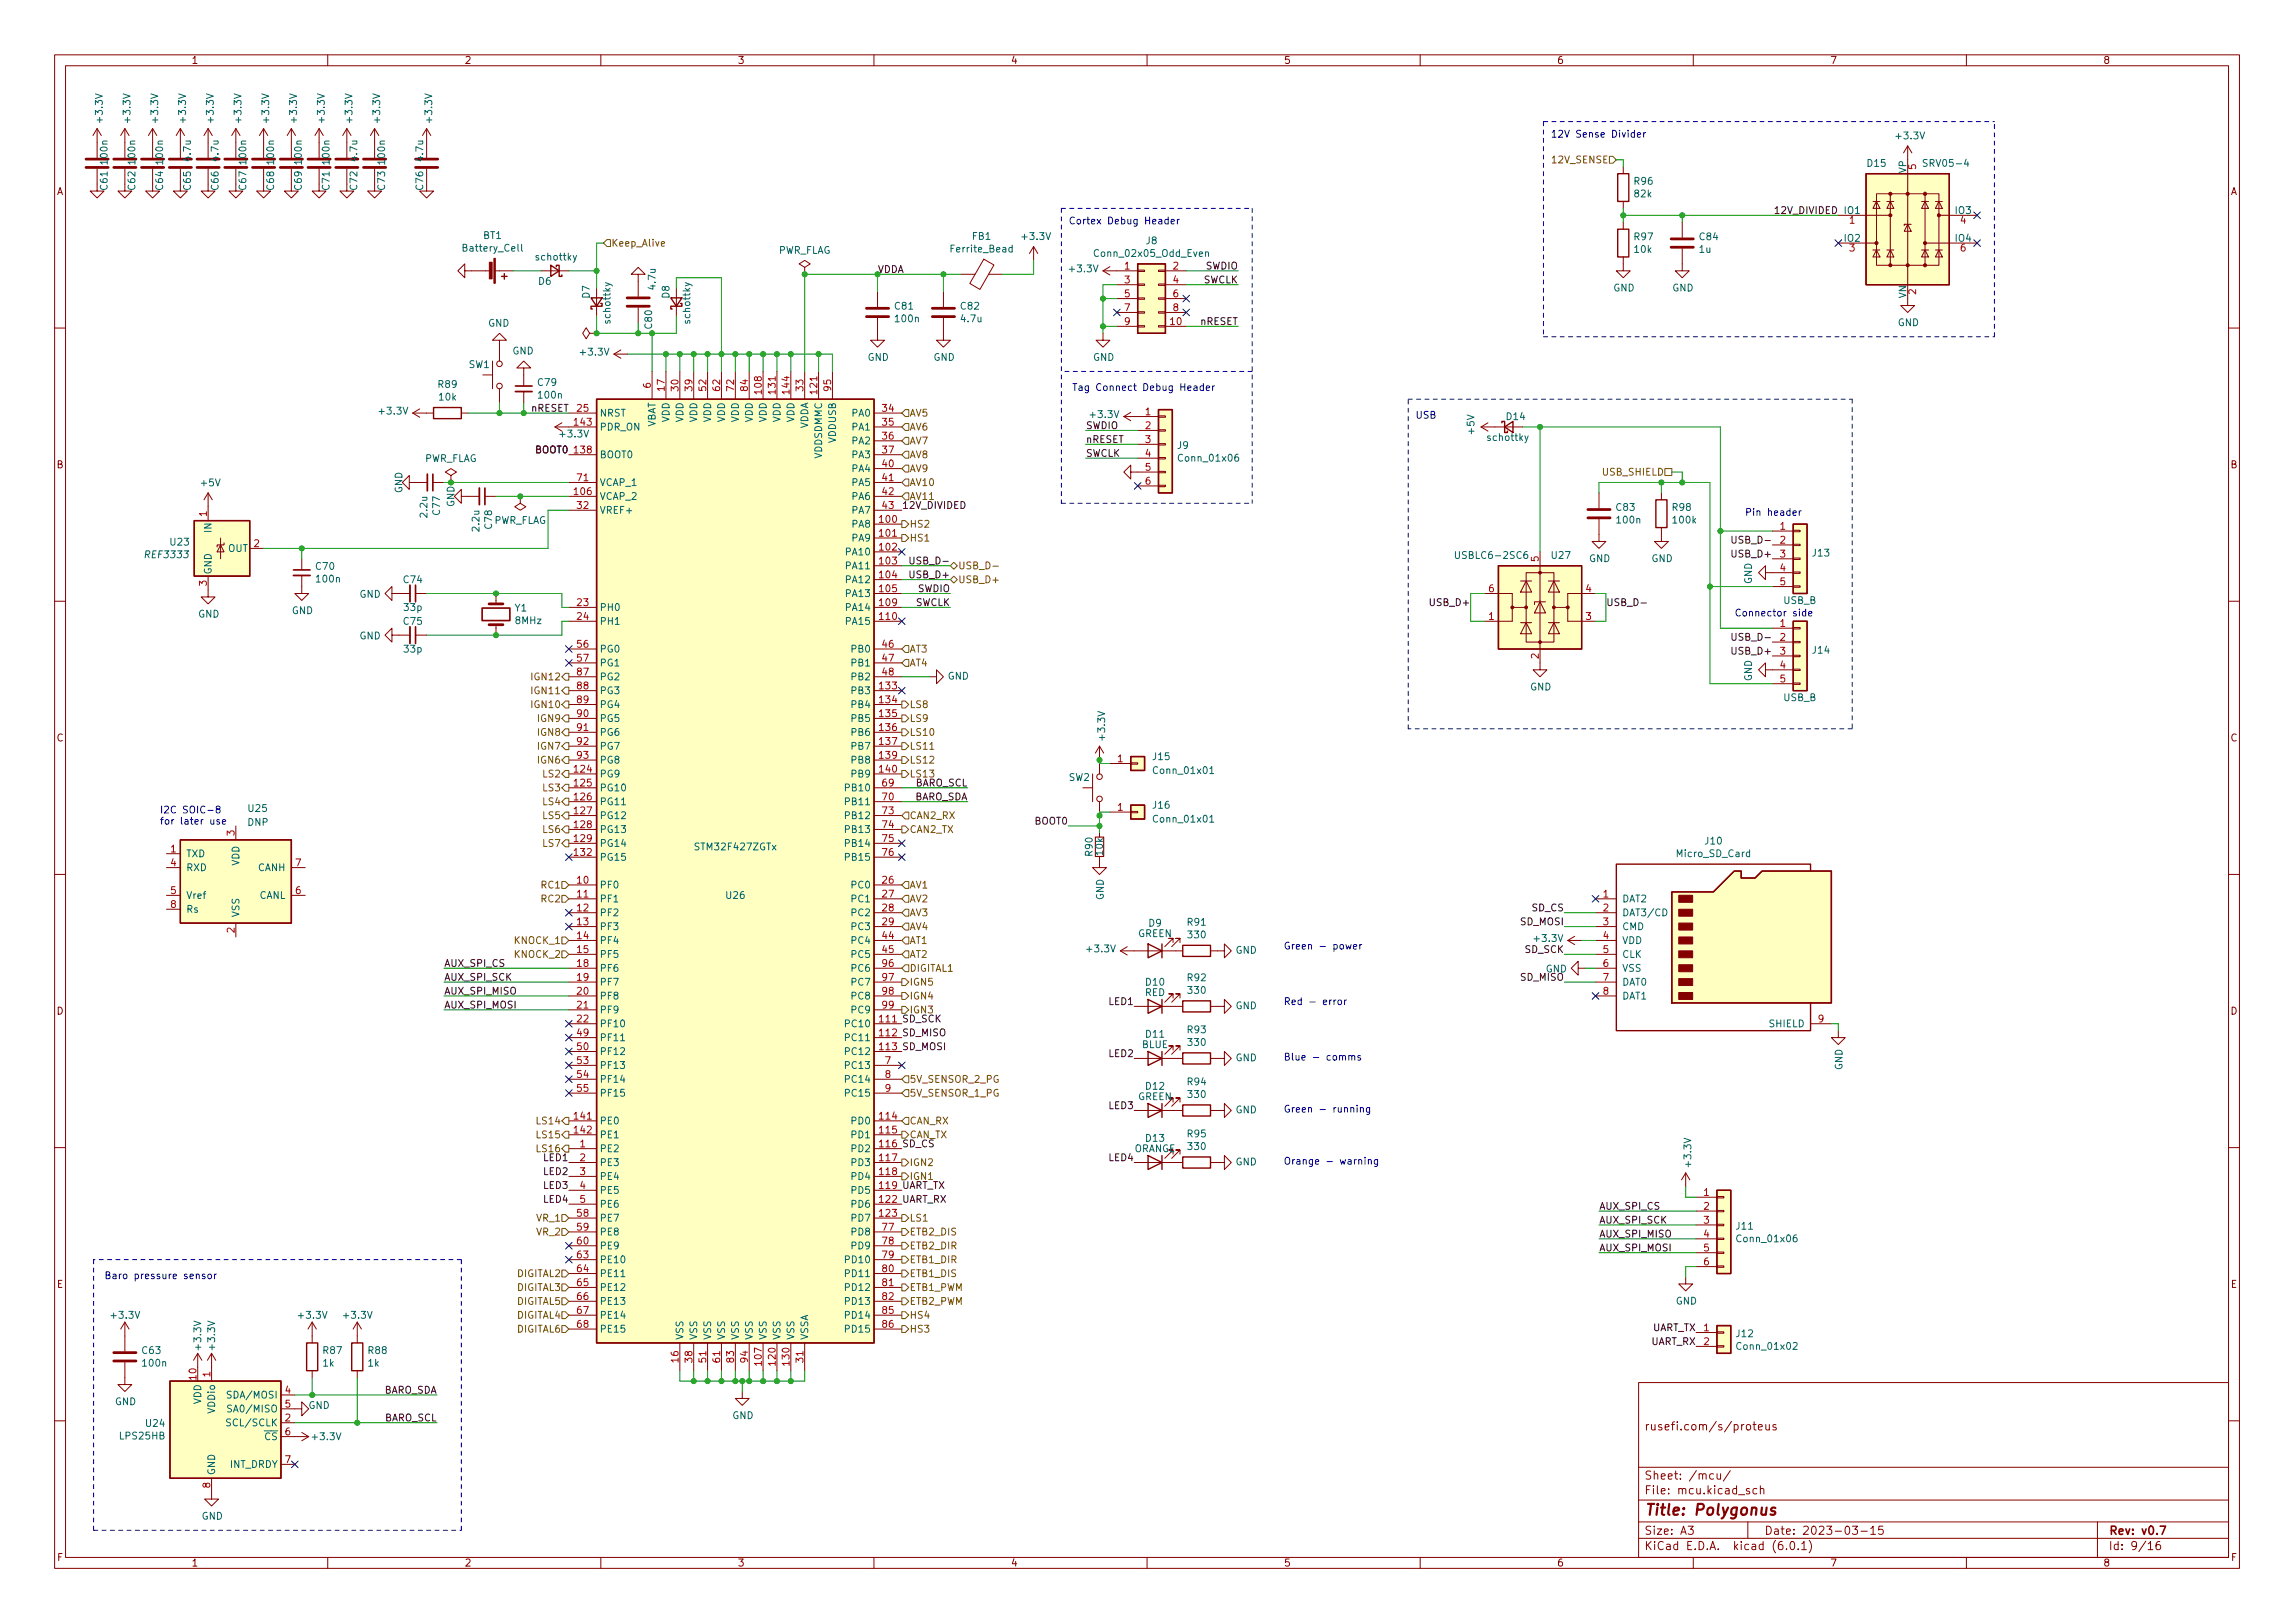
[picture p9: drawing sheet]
<svg xmlns="http://www.w3.org/2000/svg" width="420mm" height="297mm" viewBox="0 0 420 297" stroke-linecap="round" stroke-linejoin="round" font-family="sans-serif">
<defs><g id="words">
<text font-size="2.8" fill="#840000" x="301" y="277.3">Title: Polygonus</text>
<g font-size="2.1" fill="#840000">
<text x="301" y="261.8">rusefi.com/s/proteus</text>
<text x="301" y="273.5">File: mcu.kicad_sch</text>
<text x="301" y="270.8">Sheet: /mcu/</text>
<text x="301" y="280.9">Size: A3</text>
<text x="323" y="280.9">Date: 2023-03-15</text>
<text x="386" y="280.9">Rev: v0.7</text>
<text x="301" y="283.7">KiCad E.D.A. kicad (6.0.1)</text>
<text x="386" y="283.7">Id: 9/16</text>
</g>
<g font-size="1.8" fill="#840000">
<text x="35" y="11.7">1</text>
<text x="85" y="11.7">2</text>
<text x="135" y="11.7">3</text>
<text x="185" y="11.7">4</text>
<text x="235" y="11.7">5</text>
<text x="285" y="11.7">6</text>
<text x="335" y="11.7">7</text>
<text x="385" y="11.7">8</text>
<text x="10.3" y="35.7">A</text>
<text x="408.3" y="35.7">A</text>
<text x="10.3" y="85.7">B</text>
<text x="408.3" y="85.7">B</text>
<text x="10.3" y="135.7">C</text>
<text x="408.3" y="135.7">C</text>
<text x="10.3" y="185.7">D</text>
<text x="408.3" y="185.7">D</text>
<text x="10.4" y="235.7">E</text>
<text x="408.4" y="235.7">E</text>
<text x="10.4" y="285.7">F</text>
<text x="35" y="286.7">1</text>
<text x="85" y="286.7">2</text>
<text x="135" y="286.7">3</text>
<text x="185" y="286.7">4</text>
<text x="235" y="286.7">5</text>
<text x="285" y="286.7">6</text>
<text x="335" y="286.7">7</text>
<text x="385" y="286.7">8</text>
<text x="408.4" y="285.7">F</text>
</g>
<g font-size="1.8" fill="#006464">
<text x="18.8" y="22.2" transform="rotate(-90 18.8 22.2)">+3.3V</text>
<text x="23.9" y="22.2" transform="rotate(-90 23.9 22.2)">+3.3V</text>
<text x="29" y="22.2" transform="rotate(-90 29 22.2)">+3.3V</text>
<text x="34" y="22.2" transform="rotate(-90 34 22.2)">+3.3V</text>
<text x="39.1" y="22.2" transform="rotate(-90 39.1 22.2)">+3.3V</text>
<text x="44.2" y="22.2" transform="rotate(-90 44.2 22.2)">+3.3V</text>
<text x="49.3" y="22.2" transform="rotate(-90 49.3 22.2)">+3.3V</text>
<text x="54.4" y="22.2" transform="rotate(-90 54.4 22.2)">+3.3V</text>
<text x="59.4" y="22.2" transform="rotate(-90 59.4 22.2)">+3.3V</text>
<text x="64.5" y="22.2" transform="rotate(-90 64.5 22.2)">+3.3V</text>
<text x="69.6" y="22.2" transform="rotate(-90 69.6 22.2)">+3.3V</text>
<text x="79.1" y="22.2" transform="rotate(-90 79.1 22.2)">+3.3V</text>
<text x="19.7" y="29.9" transform="rotate(-90 19.7 29.9)">100n</text>
<text x="24.8" y="29.9" transform="rotate(-90 24.8 29.9)">100n</text>
<text x="29.8" y="29.9" transform="rotate(-90 29.8 29.9)">100n</text>
<text x="34.9" y="29.4" transform="rotate(-90 34.9 29.4)">4.7u</text>
<text x="40" y="29.4" transform="rotate(-90 40 29.4)">4.7u</text>
<text x="45.1" y="29.9" transform="rotate(-90 45.1 29.9)">100n</text>
<text x="50.2" y="29.9" transform="rotate(-90 50.2 29.9)">100n</text>
<text x="55.2" y="29.9" transform="rotate(-90 55.2 29.9)">100n</text>
<text x="60.3" y="29.9" transform="rotate(-90 60.3 29.9)">100n</text>
<text x="65.4" y="29.4" transform="rotate(-90 65.4 29.4)">4.7u</text>
<text x="70.5" y="29.9" transform="rotate(-90 70.5 29.9)">100n</text>
<text x="77.5" y="29.4" transform="rotate(-90 77.5 29.4)">4.7u</text>
<text x="347.3" y="25.5">+3.3V</text>
<text x="19.7" y="34.7" transform="rotate(-90 19.7 34.7)">C61</text>
<text x="24.8" y="34.7" transform="rotate(-90 24.8 34.7)">C62</text>
<text x="29.8" y="34.7" transform="rotate(-90 29.8 34.7)">C64</text>
<text x="34.9" y="34.7" transform="rotate(-90 34.9 34.7)">C65</text>
<text x="40" y="34.7" transform="rotate(-90 40 34.7)">C66</text>
<text x="45.1" y="34.7" transform="rotate(-90 45.1 34.7)">C67</text>
<text x="50.2" y="34.7" transform="rotate(-90 50.2 34.7)">C68</text>
<text x="55.2" y="34.7" transform="rotate(-90 55.2 34.7)">C69</text>
<text x="60.3" y="34.7" transform="rotate(-90 60.3 34.7)">C71</text>
<text x="65.4" y="34.7" transform="rotate(-90 65.4 34.7)">C72</text>
<text x="70.5" y="34.7" transform="rotate(-90 70.5 34.7)">C73</text>
<text x="77.5" y="34.7" transform="rotate(-90 77.5 34.7)">C76</text>
<text x="299.3" y="33.8">R96</text>
<text x="341.9" y="30.5">D15</text>
<text x="349" y="31.7" transform="rotate(-90 349 31.7)">VP</text>
<text x="352.6" y="30.5">SRV05-4</text>
<text x="299.3" y="36.1">82k</text>
<text x="358" y="39.2">IO3</text>
<text x="85" y="46">Battery_Cell</text>
<text x="88.5" y="43.7">BT1</text>
<text x="98.2" y="47.7">schottky</text>
<text x="142.4" y="46.4">PWR_FLAG</text>
<text x="174.3" y="46.2">Ferrite_Bead</text>
<text x="178" y="43.9">FB1</text>
<text x="187.3" y="43.9">+3.3V</text>
<text x="200.7" y="47">Conn_02x05_Odd_Even</text>
<text x="209.8" y="44.7">J8</text>
<text x="299.3" y="44">R97</text>
<text x="299.3" y="46.3">10k</text>
<text x="311.1" y="46.3">1u</text>
<text x="311.2" y="44">C84</text>
<text x="337.7" y="44.2">IO2</text>
<text x="358" y="44.2">IO4</text>
<text x="98.6" y="52.1">D6</text>
<text x="120" y="52.9" transform="rotate(-90 120 52.9)">4.7u</text>
<text x="196" y="49.8">+3.3V</text>
<text x="295.3" y="53.3">GND</text>
<text x="306.1" y="53.3">GND</text>
<text x="89.3" y="59.8">GND</text>
<text x="107.9" y="54.6" transform="rotate(-90 107.9 54.6)">D7</text>
<text x="111.8" y="59.1" transform="rotate(-90 111.8 59.1)">schottky</text>
<text x="122.6" y="54.6" transform="rotate(-90 122.6 54.6)">D8</text>
<text x="126.4" y="59.1" transform="rotate(-90 126.4 59.1)">schottky</text>
<text x="163.9" y="56.7">C81</text>
<text x="164" y="59">100n</text>
<text x="175.9" y="56.7">C82</text>
<text x="176" y="59">4.7u</text>
<text x="347.4" y="59.7">GND</text>
<text x="349" y="54.6" transform="rotate(-90 349 54.6)">VN</text>
<text x="93.8" y="64.9">GND</text>
<text x="106.4" y="65.1">+3.3V</text>
<text x="119.4" y="60.1" transform="rotate(-90 119.4 60.1)">C80</text>
<text x="80.3" y="71">R89</text>
<text x="85.8" y="67.3">SW1</text>
<text x="98.5" y="70.6">C79</text>
<text x="158.8" y="66">GND</text>
<text x="170.9" y="66">GND</text>
<text x="200.1" y="66">GND</text>
<text x="69.6" y="75.9">+3.3V</text>
<text x="80.4" y="73.3">10k</text>
<text x="98.7" y="72.9">100n</text>
<text x="109.7" y="76.2">NRST</text>
<text x="122.6" y="77.3" transform="rotate(-90 122.6 77.3)">VDD</text>
<text x="125.1" y="77.3" transform="rotate(-90 125.1 77.3)">VDD</text>
<text x="127.6" y="77.3" transform="rotate(-90 127.6 77.3)">VDD</text>
<text x="130.2" y="77.3" transform="rotate(-90 130.2 77.3)">VDD</text>
<text x="132.7" y="77.3" transform="rotate(-90 132.7 77.3)">VDD</text>
<text x="135.3" y="77.3" transform="rotate(-90 135.3 77.3)">VDD</text>
<text x="137.8" y="77.3" transform="rotate(-90 137.8 77.3)">VDD</text>
<text x="140.3" y="77.3" transform="rotate(-90 140.3 77.3)">VDD</text>
<text x="142.9" y="77.3" transform="rotate(-90 142.9 77.3)">VDD</text>
<text x="145.4" y="77.3" transform="rotate(-90 145.4 77.3)">VDD</text>
<text x="156.1" y="76.2">PA0</text>
<text x="199.8" y="76.5">+3.3V</text>
<text x="275.9" y="76.9">D14</text>
<text x="102.7" y="80">+3.3V</text>
<text x="109.7" y="83.9">BOOT0</text>
<text x="109.7" y="78.8">PDR_ON</text>
<text x="120" y="78.4" transform="rotate(-90 120 78.4)">VBAT</text>
<text x="148" y="78.6" transform="rotate(-90 148 78.6)">VDDA</text>
<text x="150.5" y="84" transform="rotate(-90 150.5 84)">VDDSDMMC</text>
<text x="153" y="81" transform="rotate(-90 153 81)">VDDUSB</text>
<text x="156.1" y="78.8">PA1</text>
<text x="156.1" y="81.3">PA2</text>
<text x="156.1" y="83.9">PA3</text>
<text x="215.6" y="82.2">J9</text>
<text x="269.9" y="79.4" transform="rotate(-90 269.9 79.4)">+5V</text>
<text x="272.4" y="80.7">schottky</text>
<text x="36.9" y="89">+5V</text>
<text x="77.6" y="84.5">PWR_FLAG</text>
<text x="109.7" y="88.9">VCAP_1</text>
<text x="156.1" y="86.4">PA4</text>
<text x="156.1" y="88.9">PA5</text>
<text x="216" y="84.5">Conn_01x06</text>
<text x="73.7" y="90.3" transform="rotate(-90 73.7 90.3)">GND</text>
<text x="78.2" y="94.6" transform="rotate(-90 78.2 94.6)">2.2u</text>
<text x="80.5" y="94.2" transform="rotate(-90 80.5 94.2)">C77</text>
<text x="83.2" y="92.8" transform="rotate(-90 83.2 92.8)">GND</text>
<text x="90.3" y="95.9">PWR_FLAG</text>
<text x="109.7" y="91.5">VCAP_2</text>
<text x="109.7" y="94">VREF+</text>
<text x="156.1" y="91.5">PA6</text>
<text x="156.1" y="94">PA7</text>
<text x="296" y="93.5">C83</text>
<text x="296.1" y="95.8">100n</text>
<text x="306.2" y="93.5">R98</text>
<text x="306.4" y="95.8">100k</text>
<text x="31.2" y="99.8">U23</text>
<text x="38.7" y="97.3" transform="rotate(-90 38.7 97.3)">IN</text>
<text x="41.7" y="101">OUT</text>
<text x="87.8" y="97.1" transform="rotate(-90 87.8 97.1)">2.2u</text>
<text x="90.1" y="96.7" transform="rotate(-90 90.1 96.7)">C78</text>
<text x="155.1" y="101.6">PA10</text>
<text x="156.1" y="96.6">PA8</text>
<text x="156.1" y="99.1">PA9</text>
<text x="331.9" y="101.8">J13</text>
<text x="26.8" y="102.1">REF3333</text>
<text x="38.7" y="105.2" transform="rotate(-90 38.7 105.2)">GND</text>
<text x="57.9" y="104.3">C70</text>
<text x="58" y="106.6">100n</text>
<text x="73.9" y="106.7">C74</text>
<text x="155.1" y="104.2">PA11</text>
<text x="155.1" y="106.7">PA12</text>
<text x="267" y="102.3">USBLC6-2SC6</text>
<text x="284.1" y="102.3">U27</text>
<text x="290.9" y="102.9">GND</text>
<text x="302.3" y="102.9">GND</text>
<text x="320.7" y="106.9" transform="rotate(-90 320.7 106.9)">GND</text>
<text x="36.3" y="113">GND</text>
<text x="53.4" y="112.4">GND</text>
<text x="65.8" y="109.4">GND</text>
<text x="74" y="111.8">33p</text>
<text x="94.3" y="111.9">Y1</text>
<text x="109.7" y="111.8">PH0</text>
<text x="155.1" y="109.3">PA13</text>
<text x="155.1" y="111.8">PA14</text>
<text x="326.5" y="110.5">USB_B</text>
<text x="65.8" y="117">GND</text>
<text x="73.9" y="114.3">C75</text>
<text x="74" y="119.4">33p</text>
<text x="94.4" y="114.2">8MHz</text>
<text x="109.7" y="114.3">PH1</text>
<text x="109.7" y="119.4">PG0</text>
<text x="155.1" y="114.3">PA15</text>
<text x="156.1" y="119.4">PB0</text>
<text x="331.9" y="119.6">J14</text>
<text x="109.7" y="122">PG1</text>
<text x="109.7" y="124.5">PG2</text>
<text x="156.1" y="122">PB1</text>
<text x="156.1" y="124.5">PB2</text>
<text x="173.5" y="124.4">GND</text>
<text x="320.7" y="124.7" transform="rotate(-90 320.7 124.7)">GND</text>
<text x="109.7" y="127">PG3</text>
<text x="109.7" y="129.6">PG4</text>
<text x="156.1" y="127">PB3</text>
<text x="156.1" y="129.6">PB4</text>
<text x="280.1" y="126.4">GND</text>
<text x="326.5" y="128.3">USB_B</text>
<text x="109.7" y="132.1">PG5</text>
<text x="109.7" y="134.7">PG6</text>
<text x="109.7" y="137.2">PG7</text>
<text x="156.1" y="132.1">PB5</text>
<text x="156.1" y="134.7">PB6</text>
<text x="156.1" y="137.2">PB7</text>
<text x="202.3" y="135.3" transform="rotate(-90 202.3 135.3)">+3.3V</text>
<text x="109.7" y="142.3">PG9</text>
<text x="109.7" y="139.7">PG8</text>
<text x="156.1" y="139.7">PB8</text>
<text x="156.1" y="142.3">PB9</text>
<text x="195.7" y="142.9">SW2</text>
<text x="211.1" y="139.1">J15</text>
<text x="211.5" y="141.6">Conn_01x01</text>
<text x="45.5" y="148.6">U25</text>
<text x="109.7" y="144.8">PG10</text>
<text x="109.7" y="147.4">PG11</text>
<text x="109.7" y="149.9">PG12</text>
<text x="155.1" y="144.8">PB10</text>
<text x="155.1" y="147.4">PB11</text>
<text x="155.1" y="149.9">PB12</text>
<text x="211.1" y="148">J16</text>
<text x="45.3" y="151.1">DNP</text>
<text x="109.7" y="152.4">PG13</text>
<text x="109.7" y="155">PG14</text>
<text x="127.5" y="155.6">STM32F427ZGTx</text>
<text x="155.1" y="152.4">PB13</text>
<text x="155.1" y="155">PB14</text>
<text x="211.5" y="150.5">Conn_01x01</text>
<text x="312.2" y="154.5">J10</text>
<text x="34" y="156.9">TXD</text>
<text x="34" y="159.4">RXD</text>
<text x="43.8" y="158.5" transform="rotate(-90 43.8 158.5)">VDD</text>
<text x="47.2" y="159.4">CANH</text>
<text x="109.7" y="157.5">PG15</text>
<text x="155.1" y="157.5">PB15</text>
<text x="200" y="156.6" transform="rotate(-90 200 156.6)">R90</text>
<text x="201.9" y="156.5" transform="rotate(-90 201.9 156.5)">10k</text>
<text x="307.1" y="156.9">Micro_SD_Card</text>
<text x="34" y="164.5">Vref</text>
<text x="34" y="167">Rs</text>
<text x="43.8" y="167.9" transform="rotate(-90 43.8 167.9)">VSS</text>
<text x="47.4" y="164.5">CANL</text>
<text x="109.7" y="162.6">PF0</text>
<text x="109.7" y="165.1">PF1</text>
<text x="109.7" y="167.7">PF2</text>
<text x="133" y="164.5">U26</text>
<text x="156.1" y="162.6">PC0</text>
<text x="156.1" y="165.1">PC1</text>
<text x="156.1" y="167.7">PC2</text>
<text x="202.1" y="164.7" transform="rotate(-90 202.1 164.7)">GND</text>
<text x="296.9" y="165.1">DAT2</text>
<text x="296.9" y="167.7">DAT3/CD</text>
<text x="109.7" y="170.2">PF3</text>
<text x="109.7" y="172.8">PF4</text>
<text x="156.1" y="170.2">PC3</text>
<text x="156.1" y="172.8">PC4</text>
<text x="208.3" y="171.5">GREEN</text>
<text x="210.3" y="169.6">D9</text>
<text x="217.5" y="169.4">R91</text>
<text x="217.6" y="171.7">330</text>
<text x="281.1" y="172.4">+3.3V</text>
<text x="296.9" y="170.2">CMD</text>
<text x="296.9" y="172.8">VDD</text>
<text x="109.7" y="175.3">PF5</text>
<text x="109.7" y="177.8">PF6</text>
<text x="156.1" y="175.3">PC5</text>
<text x="156.1" y="177.8">PC6</text>
<text x="199.1" y="174.3">+3.3V</text>
<text x="217.5" y="179.6">R92</text>
<text x="226.2" y="174.5">GND</text>
<text x="283" y="178">GND</text>
<text x="296.9" y="175.3">CLK</text>
<text x="296.9" y="177.8">VSS</text>
<text x="109.7" y="180.4">PF7</text>
<text x="109.7" y="182.9">PF8</text>
<text x="109.7" y="185.5">PF9</text>
<text x="156.1" y="180.4">PC7</text>
<text x="156.1" y="182.9">PC8</text>
<text x="156.1" y="185.5">PC9</text>
<text x="209.6" y="182.3">RED</text>
<text x="209.8" y="180.4">D10</text>
<text x="217.6" y="181.9">330</text>
<text x="226.2" y="184.7">GND</text>
<text x="296.9" y="180.4">DAT0</text>
<text x="296.9" y="182.9">DAT1</text>
<text x="109.7" y="188">PF10</text>
<text x="109.7" y="190.5">PF11</text>
<text x="155.1" y="188">PC10</text>
<text x="155.1" y="190.5">PC11</text>
<text x="209" y="191.8">BLUE</text>
<text x="209.8" y="189.9">D11</text>
<text x="217.5" y="189.1">R93</text>
<text x="217.6" y="191.4">330</text>
<text x="324" y="188">SHIELD</text>
<text x="109.7" y="193.1">PF12</text>
<text x="109.7" y="195.6">PF13</text>
<text x="155.1" y="193.1">PC12</text>
<text x="155.1" y="195.6">PC13</text>
<text x="226.2" y="194.2">GND</text>
<text x="337.3" y="195.9" transform="rotate(-90 337.3 195.9)">GND</text>
<text x="109.7" y="198.2">PF14</text>
<text x="109.7" y="200.7">PF15</text>
<text x="155.1" y="198.2">PC14</text>
<text x="155.1" y="200.7">PC15</text>
<text x="208.3" y="201.3">GREEN</text>
<text x="209.8" y="199.4">D12</text>
<text x="217.5" y="198.6">R94</text>
<text x="217.6" y="200.9">330</text>
<text x="226.2" y="203.7">GND</text>
<text x="109.7" y="205.8">PE0</text>
<text x="109.7" y="208.3">PE1</text>
<text x="156.1" y="205.8">PD0</text>
<text x="156.1" y="208.3">PD1</text>
<text x="209.8" y="209">D13</text>
<text x="217.5" y="208.1">R95</text>
<text x="109.7" y="210.9">PE2</text>
<text x="109.7" y="213.4">PE3</text>
<text x="109.7" y="215.9">PE4</text>
<text x="156.1" y="210.9">PD2</text>
<text x="156.1" y="213.4">PD3</text>
<text x="156.1" y="215.9">PD4</text>
<text x="207.6" y="210.9">ORANGE</text>
<text x="217.6" y="210.5">330</text>
<text x="226.2" y="213.3">GND</text>
<text x="309.6" y="213.4" transform="rotate(-90 309.6 213.4)">+3.3V</text>
<text x="109.7" y="218.5">PE5</text>
<text x="109.7" y="221">PE6</text>
<text x="156.1" y="218.5">PD5</text>
<text x="156.1" y="221">PD6</text>
<text x="109.7" y="223.6">PE7</text>
<text x="109.7" y="226.1">PE8</text>
<text x="156.1" y="223.6">PD7</text>
<text x="156.1" y="226.1">PD8</text>
<text x="317.9" y="225">J11</text>
<text x="318.3" y="227.3">Conn_01x06</text>
<text x="109.7" y="228.6">PE9</text>
<text x="109.7" y="231.2">PE10</text>
<text x="109.7" y="233.7">PE11</text>
<text x="155.1" y="231.2">PD10</text>
<text x="155.1" y="233.7">PD11</text>
<text x="156.1" y="228.6">PD9</text>
<text x="109.7" y="236.3">PE12</text>
<text x="109.7" y="238.8">PE13</text>
<text x="155.1" y="236.3">PD12</text>
<text x="155.1" y="238.8">PD13</text>
<text x="306.8" y="238.7">GND</text>
<text x="20.5" y="241.3">+3.3V</text>
<text x="54.8" y="241.3">+3.3V</text>
<text x="63.1" y="241.3">+3.3V</text>
<text x="109.7" y="241.3">PE14</text>
<text x="109.7" y="243.9">PE15</text>
<text x="125.1" y="245.3" transform="rotate(-90 125.1 245.3)">VSS</text>
<text x="127.6" y="245.3" transform="rotate(-90 127.6 245.3)">VSS</text>
<text x="130.2" y="245.3" transform="rotate(-90 130.2 245.3)">VSS</text>
<text x="132.7" y="245.3" transform="rotate(-90 132.7 245.3)">VSS</text>
<text x="135.3" y="245.3" transform="rotate(-90 135.3 245.3)">VSS</text>
<text x="137.8" y="245.3" transform="rotate(-90 137.8 245.3)">VSS</text>
<text x="140.3" y="245.3" transform="rotate(-90 140.3 245.3)">VSS</text>
<text x="142.9" y="245.3" transform="rotate(-90 142.9 245.3)">VSS</text>
<text x="145.4" y="245.3" transform="rotate(-90 145.4 245.3)">VSS</text>
<text x="148" y="245.3" transform="rotate(-90 148 245.3)">VSSA</text>
<text x="155.1" y="241.3">PD14</text>
<text x="155.1" y="243.9">PD15</text>
<text x="317.9" y="244.7">J12</text>
<text x="26.1" y="247.8">C63</text>
<text x="26.2" y="250.1">100n</text>
<text x="36.8" y="246.8" transform="rotate(-90 36.8 246.8)">+3.3V</text>
<text x="39.4" y="246.8" transform="rotate(-90 39.4 246.8)">+3.3V</text>
<text x="59.1" y="250.1">1k</text>
<text x="59.2" y="247.8">R87</text>
<text x="67.4" y="250.1">1k</text>
<text x="67.5" y="247.8">R88</text>
<text x="318.3" y="247">Conn_01x02</text>
<text x="21" y="257.2">GND</text>
<text x="36.8" y="257" transform="rotate(-90 36.8 257)">VDD</text>
<text x="42.2" y="255.9">SDA/MOSI</text>
<text x="56.5" y="257.8">GND</text>
<text x="22" y="263.4">LPS25HB</text>
<text x="26.8" y="261.1">U24</text>
<text x="39.4" y="258.6" transform="rotate(-90 39.4 258.6)">VDDio</text>
<text x="42.1" y="261">SCL/SCLK</text>
<text x="42.5" y="258.5">SA0/MISO</text>
<text x="47.1" y="263.6">~{CS}</text>
<text x="57.4" y="263.6">+3.3V</text>
<text x="134.1" y="259.7">GND</text>
<text x="42.1" y="268.6">INT_DRDY</text>
<text x="39.4" y="270" transform="rotate(-90 39.4 270)">GND</text>
<text x="36.9" y="278.1">GND</text>
</g>
<g font-size="1.8" fill="#0000c2">
<text x="283.8" y="25.2">12V Sense Divider</text>
<text x="195.6" y="41.1">Cortex Debug Header</text>
<text x="196.2" y="71.5">Tag Connect Debug Header</text>
<text x="259.1" y="76.6">USB</text>
<text x="319.4" y="94.4">Pin header</text>
<text x="317.5" y="112.8">Connector side</text>
<text x="29.2" y="148.9">I2C SOIC-8</text>
<text x="29.2" y="150.9">for later use</text>
<text x="234.9" y="173.8">Green - power</text>
<text x="234.9" y="183.9">Red - error</text>
<text x="234.9" y="194.1">Blue - comms</text>
<text x="234.9" y="203.6">Green - running</text>
<text x="234.9" y="213.1">Orange - warning</text>
<text x="19" y="234.1">Baro pressure sensor</text>
</g>
<g font-size="1.8" fill="#725600">
<text x="284.4" y="29.9">12V_SENSE</text>
<text x="111.9" y="45.1">Keep_Alive</text>
<text x="166.5" y="76.2">AV5</text>
<text x="166.5" y="78.8">AV6</text>
<text x="166.5" y="83.9">AV8</text>
<text x="166.5" y="81.3">AV7</text>
<text x="166.5" y="88.9">AV10</text>
<text x="166.5" y="86.4">AV9</text>
<text x="293.5" y="87">USB_SHIELD</text>
<text x="166.5" y="91.5">AV11</text>
<text x="166.5" y="96.6">HS2</text>
<text x="166.5" y="99.1">HS1</text>
<text x="175.4" y="104.2">USB_D-</text>
<text x="175.4" y="106.7">USB_D+</text>
<text x="166.5" y="119.4">AT3</text>
<text x="97.7" y="124.5">IGN12</text>
<text x="166.5" y="122">AT4</text>
<text x="97.7" y="127">IGN11</text>
<text x="97.7" y="129.6">IGN10</text>
<text x="166.5" y="129.6">LS8</text>
<text x="98.6" y="132.1">IGN9</text>
<text x="98.6" y="134.7">IGN8</text>
<text x="98.6" y="137.2">IGN7</text>
<text x="166.5" y="132.1">LS9</text>
<text x="166.5" y="137.2">LS11</text>
<text x="166.5" y="134.7">LS10</text>
<text x="98.6" y="139.7">IGN6</text>
<text x="99.5" y="142.3">LS2</text>
<text x="166.5" y="142.3">LS13</text>
<text x="166.5" y="139.7">LS12</text>
<text x="99.5" y="147.4">LS4</text>
<text x="99.5" y="149.9">LS5</text>
<text x="99.5" y="144.8">LS3</text>
<text x="166.5" y="149.9">CAN2_RX</text>
<text x="99.5" y="155">LS7</text>
<text x="99.5" y="152.4">LS6</text>
<text x="166.5" y="152.4">CAN2_TX</text>
<text x="99.2" y="162.6">RC1</text>
<text x="99.2" y="165.1">RC2</text>
<text x="166.5" y="167.7">AV3</text>
<text x="166.5" y="165.1">AV2</text>
<text x="166.5" y="162.6">AV1</text>
<text x="94.3" y="172.8">KNOCK_1</text>
<text x="166.5" y="170.2">AV4</text>
<text x="166.5" y="172.8">AT1</text>
<text x="94.3" y="175.3">KNOCK_2</text>
<text x="166.5" y="175.3">AT2</text>
<text x="166.5" y="177.8">DIGITAL1</text>
<text x="166.5" y="180.4">IGN5</text>
<text x="166.5" y="185.5">IGN3</text>
<text x="166.5" y="182.9">IGN4</text>
<text x="166.5" y="198.2">5V_SENSOR_2_PG</text>
<text x="166.5" y="200.7">5V_SENSOR_1_PG</text>
<text x="98.5" y="208.3">LS15</text>
<text x="98.5" y="205.8">LS14</text>
<text x="166.5" y="205.8">CAN_RX</text>
<text x="166.5" y="208.3">CAN_TX</text>
<text x="98.5" y="210.9">LS16</text>
<text x="166.5" y="213.4">IGN2</text>
<text x="98.3" y="226.1">VR_2</text>
<text x="98.3" y="223.6">VR_1</text>
<text x="166.5" y="226.1">ETB2_DIS</text>
<text x="166.5" y="223.6">LS1</text>
<text x="94.7" y="233.7">DIGITAL2</text>
<text x="166.5" y="233.7">ETB1_DIS</text>
<text x="166.5" y="231.2">ETB1_DIR</text>
<text x="166.5" y="228.6">ETB2_DIR</text>
<text x="94.7" y="238.8">DIGITAL5</text>
<text x="94.7" y="236.3">DIGITAL3</text>
<text x="166.5" y="238.8">ETB2_PWM</text>
<text x="166.5" y="236.3">ETB1_PWM</text>
<text x="94.7" y="243.9">DIGITAL6</text>
<text x="94.7" y="241.3">DIGITAL4</text>
<text x="166.5" y="241.3">HS4</text>
<text x="166.5" y="243.9">HS3</text>
</g>
<g font-size="1.8" fill="#a90000">
<text x="350.8" y="31" transform="rotate(-90 350.8 31)">5</text>
<text x="338.6" y="40.9">1</text>
<text x="358.9" y="40.9">4</text>
<text x="338.6" y="46">3</text>
<text x="358.9" y="46">6</text>
<text x="205.9" y="49.3">1</text>
<text x="205.9" y="51.9">3</text>
<text x="214.8" y="49.3">2</text>
<text x="214.8" y="51.9">4</text>
<text x="350.8" y="53.9" transform="rotate(-90 350.8 53.9)">2</text>
<text x="205.9" y="54.4">5</text>
<text x="205.9" y="56.9">7</text>
<text x="205.9" y="59.5">9</text>
<text x="214.3" y="59.5">10</text>
<text x="214.8" y="54.4">6</text>
<text x="214.8" y="56.9">8</text>
<text x="119.1" y="71" transform="rotate(-90 119.1 71)">6</text>
<text x="121.7" y="71.5" transform="rotate(-90 121.7 71.5)">17</text>
<text x="124.2" y="71.5" transform="rotate(-90 124.2 71.5)">30</text>
<text x="126.7" y="71.5" transform="rotate(-90 126.7 71.5)">39</text>
<text x="129.3" y="71.5" transform="rotate(-90 129.3 71.5)">52</text>
<text x="131.8" y="71.5" transform="rotate(-90 131.8 71.5)">62</text>
<text x="134.4" y="71.5" transform="rotate(-90 134.4 71.5)">72</text>
<text x="136.9" y="71.5" transform="rotate(-90 136.9 71.5)">84</text>
<text x="139.4" y="72" transform="rotate(-90 139.4 72)">108</text>
<text x="142" y="72" transform="rotate(-90 142 72)">131</text>
<text x="144.5" y="72" transform="rotate(-90 144.5 72)">144</text>
<text x="147.1" y="71.5" transform="rotate(-90 147.1 71.5)">33</text>
<text x="149.6" y="72" transform="rotate(-90 149.6 72)">121</text>
<text x="152.1" y="71.5" transform="rotate(-90 152.1 71.5)">95</text>
<text x="105.2" y="77.9">143</text>
<text x="105.7" y="75.3">25</text>
<text x="161.6" y="75.3">34</text>
<text x="161.6" y="77.9">35</text>
<text x="209.7" y="76">1</text>
<text x="105.2" y="83">138</text>
<text x="161.6" y="80.4">36</text>
<text x="161.6" y="83">37</text>
<text x="209.7" y="78.5">2</text>
<text x="209.7" y="81.1">3</text>
<text x="209.7" y="83.6">4</text>
<text x="105.7" y="88">71</text>
<text x="161.6" y="85.5">40</text>
<text x="161.6" y="88">41</text>
<text x="209.7" y="86.1">5</text>
<text x="209.7" y="88.7">6</text>
<text x="37.8" y="94.5" transform="rotate(-90 37.8 94.5)">1</text>
<text x="105.2" y="90.6">106</text>
<text x="105.7" y="93.1">32</text>
<text x="161.1" y="95.7">100</text>
<text x="161.6" y="90.6">42</text>
<text x="161.6" y="93.1">43</text>
<text x="46.5" y="100.1">2</text>
<text x="161.1" y="98.2">101</text>
<text x="161.1" y="100.7">102</text>
<text x="325.9" y="96.9">1</text>
<text x="325.9" y="99.5">2</text>
<text x="37.8" y="107.2" transform="rotate(-90 37.8 107.2)">3</text>
<text x="161.1" y="103.3">103</text>
<text x="161.1" y="105.8">104</text>
<text x="281.7" y="102.8" transform="rotate(-90 281.7 102.8)">5</text>
<text x="325.9" y="102">3</text>
<text x="325.9" y="104.6">4</text>
<text x="325.9" y="107.1">5</text>
<text x="105.7" y="110.9">23</text>
<text x="105.7" y="113.4">24</text>
<text x="161.1" y="108.4">105</text>
<text x="161.1" y="110.9">109</text>
<text x="161.1" y="113.4">110</text>
<text x="272.6" y="113.4">1</text>
<text x="272.6" y="108.4">6</text>
<text x="290.3" y="113.4">3</text>
<text x="290.3" y="108.4">4</text>
<text x="105.7" y="118.5">56</text>
<text x="161.6" y="118.5">46</text>
<text x="325.9" y="114.7">1</text>
<text x="325.9" y="117.3">2</text>
<text x="325.9" y="119.8">3</text>
<text x="105.7" y="121.1">57</text>
<text x="105.7" y="123.6">87</text>
<text x="161.6" y="121.1">47</text>
<text x="161.6" y="123.6">48</text>
<text x="281.7" y="120.5" transform="rotate(-90 281.7 120.5)">2</text>
<text x="325.9" y="122.3">4</text>
<text x="325.9" y="124.9">5</text>
<text x="105.7" y="126.1">88</text>
<text x="105.7" y="128.7">89</text>
<text x="105.7" y="131.2">90</text>
<text x="161.1" y="126.1">133</text>
<text x="161.1" y="128.7">134</text>
<text x="161.1" y="131.2">135</text>
<text x="105.7" y="133.8">91</text>
<text x="105.7" y="136.3">92</text>
<text x="161.1" y="133.8">136</text>
<text x="161.1" y="136.3">137</text>
<text x="105.2" y="141.4">124</text>
<text x="105.2" y="143.9">125</text>
<text x="105.7" y="138.8">93</text>
<text x="161.1" y="138.8">139</text>
<text x="161.1" y="141.4">140</text>
<text x="161.6" y="143.9">69</text>
<text x="204.6" y="139.5">1</text>
<text x="105.2" y="146.5">126</text>
<text x="105.2" y="149">127</text>
<text x="161.6" y="146.5">70</text>
<text x="161.6" y="149">73</text>
<text x="204.6" y="148.4">1</text>
<text x="31.3" y="156">1</text>
<text x="42.9" y="152.9" transform="rotate(-90 42.9 152.9)">3</text>
<text x="105.2" y="151.5">128</text>
<text x="105.2" y="154.1">129</text>
<text x="161.6" y="151.5">74</text>
<text x="161.6" y="154.1">75</text>
<text x="31.3" y="158.5">4</text>
<text x="54.1" y="158.5">7</text>
<text x="105.2" y="156.6">132</text>
<text x="105.7" y="161.7">10</text>
<text x="161.6" y="161.7">26</text>
<text x="161.6" y="156.6">76</text>
<text x="31.3" y="163.6">5</text>
<text x="31.3" y="166.2">8</text>
<text x="54.1" y="163.6">6</text>
<text x="105.7" y="164.2">11</text>
<text x="105.7" y="166.8">12</text>
<text x="161.6" y="164.2">27</text>
<text x="161.6" y="166.8">28</text>
<text x="293.5" y="164.2">1</text>
<text x="293.5" y="166.8">2</text>
<text x="42.9" y="170.7" transform="rotate(-90 42.9 170.7)">2</text>
<text x="105.7" y="169.3">13</text>
<text x="105.7" y="171.9">14</text>
<text x="161.6" y="169.3">29</text>
<text x="161.6" y="171.9">44</text>
<text x="293.5" y="169.3">3</text>
<text x="293.5" y="171.9">4</text>
<text x="105.7" y="174.4">15</text>
<text x="105.7" y="176.9">18</text>
<text x="105.7" y="179.5">19</text>
<text x="161.6" y="174.4">45</text>
<text x="161.6" y="176.9">96</text>
<text x="161.6" y="179.5">97</text>
<text x="293.5" y="174.4">5</text>
<text x="293.5" y="176.9">6</text>
<text x="293.5" y="179.5">7</text>
<text x="105.7" y="182">20</text>
<text x="105.7" y="184.6">21</text>
<text x="161.6" y="182">98</text>
<text x="161.6" y="184.6">99</text>
<text x="293.5" y="182">8</text>
<text x="105.7" y="187.1">22</text>
<text x="105.7" y="189.6">49</text>
<text x="332.9" y="187.1">9</text>
<text x="105.7" y="192.2">50</text>
<text x="105.7" y="194.7">53</text>
<text x="105.7" y="197.3">54</text>
<text x="162.1" y="194.7">7</text>
<text x="162.1" y="197.3">8</text>
<text x="105.7" y="199.8">55</text>
<text x="162.1" y="199.8">9</text>
<text x="105.2" y="204.9">141</text>
<text x="105.2" y="207.4">142</text>
<text x="106.2" y="210">1</text>
<text x="161.1" y="204.9">114</text>
<text x="161.1" y="207.4">115</text>
<text x="106.2" y="212.5">2</text>
<text x="106.2" y="215">3</text>
<text x="161.1" y="212.5">117</text>
<text x="161.1" y="215">118</text>
<text x="106.2" y="217.6">4</text>
<text x="106.2" y="220.1">5</text>
<text x="311.9" y="218.9">1</text>
<text x="311.9" y="221.4">2</text>
<text x="105.7" y="222.7">58</text>
<text x="105.7" y="225.2">59</text>
<text x="105.7" y="227.7">60</text>
<text x="161.1" y="222.7">123</text>
<text x="161.6" y="225.2">77</text>
<text x="161.6" y="227.7">78</text>
<text x="311.9" y="223.9">3</text>
<text x="311.9" y="226.5">4</text>
<text x="105.7" y="230.3">63</text>
<text x="105.7" y="232.8">64</text>
<text x="161.6" y="230.3">79</text>
<text x="161.6" y="232.8">80</text>
<text x="311.9" y="229">5</text>
<text x="311.9" y="231.6">6</text>
<text x="105.7" y="235.4">65</text>
<text x="105.7" y="237.9">66</text>
<text x="161.6" y="235.4">81</text>
<text x="161.6" y="237.9">82</text>
<text x="105.7" y="240.4">67</text>
<text x="105.7" y="243">68</text>
<text x="161.6" y="240.4">85</text>
<text x="161.6" y="243">86</text>
<text x="311.9" y="243.6">1</text>
<text x="38.5" y="252" transform="rotate(-90 38.5 252)">1</text>
<text x="124.2" y="249.3" transform="rotate(-90 124.2 249.3)">16</text>
<text x="126.7" y="249.3" transform="rotate(-90 126.7 249.3)">38</text>
<text x="129.3" y="249.3" transform="rotate(-90 129.3 249.3)">51</text>
<text x="131.8" y="249.3" transform="rotate(-90 131.8 249.3)">61</text>
<text x="134.4" y="249.3" transform="rotate(-90 134.4 249.3)">83</text>
<text x="136.9" y="249.3" transform="rotate(-90 136.9 249.3)">94</text>
<text x="139.4" y="249.8" transform="rotate(-90 139.4 249.8)">107</text>
<text x="142" y="249.8" transform="rotate(-90 142 249.8)">120</text>
<text x="144.5" y="249.8" transform="rotate(-90 144.5 249.8)">130</text>
<text x="147.1" y="249.3" transform="rotate(-90 147.1 249.3)">31</text>
<text x="311.9" y="246.2">2</text>
<text x="35.9" y="252.5" transform="rotate(-90 35.9 252.5)">10</text>
<text x="52.2" y="255.1">4</text>
<text x="52.2" y="257.6">5</text>
<text x="52.2" y="260.1">2</text>
<text x="52.2" y="262.7">6</text>
<text x="52.2" y="267.8">7</text>
<text x="38.5" y="272.3" transform="rotate(-90 38.5 272.3)">8</text>
</g>
<g font-size="1.8" fill="#0f0f0f">
<text x="325.2" y="39.1">12V_DIVIDED IO1</text>
<text x="160.7" y="49.9">VDDA</text>
<text x="220.2" y="51.8">SWCLK</text>
<text x="220.7" y="49.3">SWDIO</text>
<text x="219.7" y="59.5">nRESET</text>
<text x="97.2" y="75.3">nRESET</text>
<text x="98" y="83">BOOT0</text>
<text x="198.8" y="83.6">SWCLK</text>
<text x="198.8" y="81.1">nRESET</text>
<text x="198.8" y="78.5">SWDIO</text>
<text x="165.1" y="93.1">12V_DIVIDED</text>
<text x="317.9" y="99.5">USB_D-</text>
<text x="167" y="105.8">USB_D+</text>
<text x="167.4" y="103.3">USB_D-</text>
<text x="317.5" y="102">USB_D+</text>
<text x="167.5" y="110.9">SWCLK</text>
<text x="168" y="108.4">SWDIO</text>
<text x="262.2" y="110.9">USB_D+</text>
<text x="294" y="110.9">USB_D-</text>
<text x="317.5" y="119.8">USB_D+</text>
<text x="317.9" y="117.3">USB_D-</text>
<text x="167.4" y="143.9">BARO_SCL</text>
<text x="167.2" y="146.5">BARO_SDA</text>
<text x="189.5" y="150.9">BOOT0</text>
<text x="280.5" y="166.8">SD_CS</text>
<text x="278.4" y="169.3">SD_MOSI</text>
<text x="81.3" y="179.5">AUX_SPI_SCK</text>
<text x="81.3" y="176.9">AUX_SPI_CS</text>
<text x="278.4" y="179.5">SD_MISO</text>
<text x="279.2" y="174.4">SD_SCK</text>
<text x="81.3" y="182">AUX_SPI_MISO</text>
<text x="81.3" y="184.6">AUX_SPI_MOSI</text>
<text x="203.1" y="183.9">LED1</text>
<text x="161.1" y="187.1">111 SD_SCK</text>
<text x="161.1" y="189.6">112 SD_MISO</text>
<text x="161.1" y="192.2">113 SD_MOSI</text>
<text x="203.1" y="193.5">LED2</text>
<text x="203.1" y="203">LED3</text>
<text x="161.1" y="210">116 SD_CS</text>
<text x="99.6" y="212.5">LED1</text>
<text x="99.6" y="215">LED2</text>
<text x="166.5" y="215.9">IGN1</text>
<text x="203.1" y="212.5">LED4</text>
<text x="99.6" y="220.1">LED4</text>
<text x="99.6" y="217.6">LED3</text>
<text x="161.1" y="217.6">119 UART_TX</text>
<text x="161.1" y="220.1">122 UART_RX</text>
<text x="292.7" y="221.4">AUX_SPI_CS</text>
<text x="292.7" y="223.9">AUX_SPI_SCK</text>
<text x="292.7" y="226.5">AUX_SPI_MISO</text>
<text x="292.7" y="229">AUX_SPI_MOSI</text>
<text x="302.4" y="243.6">UART_TX</text>
<text x="302.2" y="246.2">UART_RX</text>
<text x="70.1" y="255">BARO_SDA</text>
<text x="70.3" y="260.1">BARO_SCL</text>
</g>
</g></defs>
<g fill="none" stroke="#840000" stroke-width=".18">
<path d="M10 10h400v277h-400zM12 12h396v273h-396zM60 10v2M110 10v2M160 10v2M210 10v2M260 10v2M310 10v2M360 10v2M17.8 30.9v4.1h-1.3l1.3 1.2 1.2-1.2h-1.2M17.8 23.5l-.8 1.3M17.8 23.5v5.4"/>
<path d="M17.8 23.5l.7 1.3M22.9 30.9v4.1h-1.3l1.3 1.2 1.2-1.2h-1.2M22.9 23.5l-.8 1.3M22.9 23.5v5.4M22.9 23.5l.7 1.3M27.9 33.7v1.3h-1.2l1.2 1.2 1.3-1.2h-1.3M27.9 23.5v5.4M27.9 23.5l-.7 1.3M27.9 23.5l.8 1.3M33 30.9v4.1h-1.3l1.3 1.2 1.3-1.2h-1.3M33 23.5l-.7 1.3M33 23.5v5.4"/>
<path d="M33 23.5l.8 1.3M38.1 30.9v4.1h-1.3l1.3 1.2 1.3-1.2h-1.3M38.1 23.5v5.4M38.1 23.5l-.8 1.3M38.1 23.5l.8 1.3M43.2 33.7v1.3h-1.3l1.3 1.2 1.2-1.2h-1.2M43.2 23.5v5.4M43.2 23.5l-.8 1.3M43.2 23.5l.7 1.3M48.3 30.9v4.1h-1.3l1.3 1.2 1.2-1.2h-1.2M48.3 23.5v5.4M48.3 23.5l-.8 1.3"/>
<path d="M48.3 23.5l.7 1.3M53.3 30.9v4.1h-1.2l1.2 1.2 1.3-1.2h-1.3M53.3 23.5v5.4M53.3 23.5l-.7 1.3M53.3 23.5l.8 1.3M58.4 30.9v4.1h-1.3l1.3 1.2 1.3-1.2h-1.3M58.4 23.5v5.4M58.4 23.5l-.7 1.3M58.4 23.5l.8 1.3M63.5 30.9v4.1h-1.3l1.3 1.2 1.3-1.2h-1.3M63.5 23.5l-.8 1.3M63.5 23.5v5.4"/>
<path d="M63.5 23.5l.8 1.3M68.6 33.7v1.3h-1.3l1.3 1.2 1.2-1.2h-1.2M68.6 23.5v5.4M68.6 23.5l-.8 1.3M68.6 23.5l.7 1.3M78.1 30.9v4.1h1.3l-1.3 1.2-1.3-1.2h1.3M78.1 23.5v2.6M78.1 23.5l-.8 1.3M78.1 23.5l.8 1.3M297.2 30.5v1.3M297.2 36.9v1.2M336.5 39.4h9.6"/>
<path d="M342.9 36.9h1.3M343.5 35.5h11.5v13.1h-11.5zM343.5 36.9l.7 1.2h-1.3zM345.4 36.9h1.3M346.1 36.9l.6 1.2h-1.3zM346.1 35.5v13.1M349.2 26.7l-.7 1.3M349.2 26.7v2.5M349.2 31.8v20.3M349.2 26.7l.8 1.3M351.8 36.9h1.3M352.4 36.9l.7 1.2h-1.3z"/>
<path d="M352.4 35.5v13.1M354.3 36.9h1.3M355 36.9l.6 1.2h-1.3zM355 39.4h6.9M85.1 49.6v-1.3l-1.3 1.3 1.3 1.2v-1.2h4.6M90.7 49.6h3.3M99.1 49.6h5M109.2 52.7v5.1M116.8 50.2h1.3l-1.3-1.3-1.2 1.3h1.2v4.1M116.8 56.3v2.8M123.8 52.7v5.1M147.3 48.9l1-.6-1-.6-1 .6 1 .6v1.3"/>
<path d="M147.3 50.2h.1M160.7 58.2v4.1h1.2l-1.2 1.2-1.3-1.2h1.3M160.7 53.4v2.8M172.7 58.2v4.1h1.3l-1.3 1.2-1.3-1.2h1.3M172.7 53.4v2.8M175.9 50.2h2.6M180.1 47.4l1.9 1.1-2.6 4.5-1.9-1.1zM181 50.2h2.5M189.2 45.1l-.7 1.3M189.2 45.1v2.6M189.2 45.1l.8 1.3M201.9 49.6h6.4"/>
<path d="M201.9 49.6l1.3 .7M203.2 48.8l-1.3 .8M204.5 59.7h3.8M204.5 52.1h3.8M204.5 54.6h3.8M204.5 57.2h3.8M208.3 59.6h1.2v.3h-1.2zM208.3 57.1h1.2v.2h-1.2zM208.3 54.5h1.2v.3h-1.2zM208.3 52h1.2v.2h-1.2zM208.3 49.4h1.2v.3h-1.2zM212.1 59.6h1.3v.3h-1.3z"/>
<path d="M212.1 57.1h1.3v.2h-1.3zM212.1 54.5h1.3v.3h-1.3zM212.1 52h1.3v.2h-1.3zM212.1 49.4h1.3v.3h-1.3zM213.4 49.6h3.8M213.4 59.7h3.8M213.4 52.1h3.8M213.4 54.6h3.8M213.4 57.2h3.8M297.2 47v2.6h1.2l-1.2 1.2-1.3-1.2h1.3M297.2 40.7v1.2M308 45.5v4.1h1.2l-1.2 1.2-1.3-1.2h1.3"/>
<path d="M308 40.7v2.8M336.5 44.5h7M342.9 45.8h1.3M343.5 45.8l.7 1.2h-1.3zM345.4 45.8h1.3M346.1 45.8l.6 1.2h-1.3zM349.2 54.6v1.3h1.3l-1.3 1.3-1.2-1.3h1.2M349.2 41.1l.7 1.2h-1.3zM349.9 41.1h-1.3v.2M351.8 45.8h1.3M352.4 45.8l.7 1.2h-1.3zM352.4 44.5h9.5"/>
<path d="M354.3 45.8h1.3M355 45.8l.6 1.2h-1.3zM10 60h2M75.6 75.6h3.8M75.6 75.6l1.2 .8M76.8 74.8l-1.2 .8M84.5 75.6h1.2M88.4 68.6h1.8M90.2 66.1v5.1M91.4 62.3h1.3l-1.3-1.3-1.2 1.3h1.2v3.8M91.4 71.2v2.5M95.9 67.3h1.3l-1.3-1.2-1.3 1.2h1.3v3.3"/>
<path d="M95.9 71.7v2M101.6 78.1l1.3 .8M101.6 78.1h7.6M102.9 77.4l-1.3 .7M104.1 75.6h5.1M107.9 61l-.6-1-.6 1 .6 1 .6-1h1.3M109.2 61h.1M112.4 64.8l1.3 .8M112.4 64.8h2.5M113.7 64l-1.3 .8M119.4 68v5.1M121.9 68v5.1"/>
<path d="M124.5 68v5.1M127 68v5.1M129.5 68v5.1M132.1 68v5.1M134.6 68v5.1M137.2 68v5.1M139.7 68v5.1M142.2 68v5.1M144.8 68v5.1M147.3 68v5.1M149.9 68v5.1M152.4 68v5.1"/>
<path d="M160 75.6h5.1M160 78.1h5.1M201.9 61v1.3h1.3l-1.3 1.2-1.2-1.2h1.2M205.7 76.2h6.4M205.7 76.2l1.3 .8M207 75.5l-1.3 .7M208.3 78.8h3.8M212.1 78.6h1.3v.3h-1.3zM212.1 76.1h1.3v.3h-1.3zM271.1 78.1h7.7M271.1 78.1l1.3 .8M272.4 77.4l-1.3 .7"/>
<path d="M408 60h2M38.1 90.2v5.1M38.1 90.2l-.8 1.3M38.1 90.2l.8 1.3M40.4 99.7l.6 1.3h-1.2zM40.4 98.5v3.8M41 99.4v.3h-1.2v.4M74.9 88.3v-1.3l-1.2 1.3 1.2 1.3v-1.3h3.3M79.2 88.3h2.1M82.5 87l1.1-.6-1.1-.6-1 .6 1 .6v1.3M82.5 88.3h.1M84.5 90.8v-1.2l-1.3 1.2 1.3 1.3v-1.3h3.3"/>
<path d="M88.8 90.8h2M95.2 90.8v1.3l1.1 .6-1.1 .7-1-.7 1-.6M95.2 90.8h.1M104.1 90.8h5.1M104.1 88.3h5.1M104.1 83.2h5.1M104.1 93.4h5.1M160 90.8h5.1M160 88.3h5.1M160 95.9h5.1M160 98.5h5.1M160 83.2h5.1"/>
<path d="M160 93.4h5.1M160 80.7h5.1M160 85.8h5.1M207 86.4v-1.3l-1.3 1.3 1.3 1.3v-1.3h5.1M208.3 81.3h3.8M208.3 83.9h3.8M208.3 88.9h3.8M212.1 88.8h1.3v.3h-1.3zM212.1 86.3h1.3v.2h-1.3zM212.1 83.7h1.3v.3h-1.3zM212.1 81.2h1.3v.2h-1.3zM292.7 95v4.1h1.3l-1.3 1.3-1.2-1.3h1.2"/>
<path d="M292.7 90.2v2.8M304.2 96.6v2.5h1.2l-1.2 1.3-1.3-1.3h1.3M304.2 90.2v1.3M324.5 97.2h3.8M324.5 99.7h3.8M328.3 99.6h1.3v.3h-1.3zM328.3 97.1h1.3v.2h-1.3zM10 110h2M38.1 105.4v3.9h1.3l-1.3 1.2-1.3-1.2h1.3M45.7 100.4h2.6M55.2 105.3v3.3h1.3l-1.3 1.3-1.2-1.3h1.2M55.2 102.3v2"/>
<path d="M71.8 116.2v-1.2l-1.3 1.2 1.3 1.3v-1.3h3.3M71.8 108.6v-1.2l-1.3 1.2 1.3 1.3v-1.3h3.3M76.1 108.6h2M76.1 116.2h2M90.8 108.6v1.9M90.8 114.3v1.9M104.1 113.7h5.1M104.1 111.2h5.1M104.1 118.8h5.1M160 108.6h5.1M160 113.7h5.1M160 101h5.1"/>
<path d="M160 103.5h5.1M160 106.1h5.1M160 111.2h5.1M160 118.8h5.1M271.8 108.6h5.1v2.6h2.5M276.9 111.2v2.5h-5.1M278.4 114h2M278.4 106.3h2M279.4 104.8h5.1v12.7h-5.1zM279.4 114l1 2h-2zM279.4 106.3l1 2.1h-2zM281.9 110.1l1.1 2.1h-2.1z"/>
<path d="M281.9 101v21.6h1.3l-1.3 1.3-1.2-1.3h1.2M283 110.1h-2.1v.6M283.5 114h2M283.5 106.3h2M284.5 114l1 2h-2zM284.5 106.3l1 2.1h-2zM287 111.2v2.5h5.1M292.1 108.6h-5.1v2.6h-2.5M323.2 104.8v-1.3l-1.3 1.3 1.3 1.3v-1.3h5.1M324.5 102.3h3.8M324.5 107.4h3.8M324.5 115h3.8"/>
<path d="M324.5 117.5h3.8M328.3 107.2h1.3v.3h-1.3zM328.3 104.7h1.3v.2h-1.3zM328.3 102.1h1.3v.3h-1.3zM328.3 119.9h1.3v.3h-1.3zM328.3 117.4h1.3v.2h-1.3zM328.3 114.8h1.3v.3h-1.3zM408 110h2M104.1 126.4h5.1M104.1 128.9h5.1M104.1 131.5h5.1M104.1 134h5.1"/>
<path d="M104.1 136.6h5.1M104.1 139.1h5.1M104.1 121.3h5.1M104.1 123.9h5.1M160 126.4h5.1M160 128.9h5.1M160 131.5h5.1M160 134h5.1M160 136.6h5.1M160 139.1h5.1M160 121.3h5.1M160 123.9h5.1"/>
<path d="M170.2 123.9h1.2v-1.3l1.3 1.3-1.3 1.2v-1.2M201.3 136.6v5M201.3 136.6l-.8 1.2M201.3 136.6l.8 1.2M203.2 139.7h3.8M207 139.6h1.3v.3h-1.3zM323.2 122.6v-1.3l-1.3 1.3 1.3 1.3v-1.3h5.1M324.5 120.1h3.8M324.5 125.1h3.8M328.3 125h1.3v.3h-1.3zM328.3 122.5h1.3v.2h-1.3zM30.5 156.2h2.5"/>
<path d="M30.5 158.8h2.5M43.2 151.2v2.5M53.3 158.8h2.6M104.1 144.2h5.1M104.1 141.6h5.1M104.1 146.7h5.1M104.1 149.3h5.1M104.1 151.8h5.1M104.1 154.3h5.1M104.1 156.9h5.1M160 144.2h5.1M160 141.6h5.1"/>
<path d="M160 146.7h5.1M160 149.3h5.1M160 151.8h5.1M160 154.3h5.1M160 156.9h5.1M198.2 144.2h1.8M200 141.6v5.1M201.3 156.8v2h1.3l-1.3 1.3-1.3-1.3h1.3M201.3 146.7v2.6M201.3 152.4v.8M203.2 148.6h3.8M207 148.5h1.3v.3h-1.3z"/>
<path d="M10 160h2M30.5 163.9h2.5M30.5 166.4h2.5M43.2 168.9v2.6M53.3 163.9h2.6M104.1 164.5h5.1M104.1 167h5.1M104.1 169.6h5.1M104.1 172.1h5.1M104.1 174.7h5.1M104.1 177.2h5.1M104.1 179.7h5.1"/>
<path d="M104.1 162h5.1M160 164.5h5.1M160 167h5.1M160 169.6h5.1M160 172.1h5.1M160 174.7h5.1M160 177.2h5.1M160 179.7h5.1M160 162h5.1M205.1 174h11.4M205.1 174l1.3 .8M206.4 173.3l-1.3 .7"/>
<path d="M214.8 172.5v-.8h-.8h.8l-1.6 1.6M216 172.5v-.8h-.7h.7l-1.5 1.6M221.6 174h2.6v-1.2l1.2 1.2-1.2 1.3v-1.3M287 172.1h2.6M287 172.1l1.3 .8M288.3 171.4l-1.3 .7M288.9 177.2v-1.3l-1.2 1.3 1.2 1.3v-1.3h1.3M292.1 164.5h3.8M292.1 167h3.8M292.1 169.6h3.8M292.1 172.1h3.8M292.1 174.7h3.8"/>
<path d="M292.1 177.2h3.8M292.1 179.7h3.8M408 160h2M104.1 182.3h5.1M104.1 187.4h5.1M104.1 189.9h5.1M104.1 192.4h5.1M104.1 184.8h5.1M104.1 195h5.1M104.1 197.5h5.1M160 182.3h5.1M160 187.4h5.1"/>
<path d="M160 189.9h5.1M160 192.4h5.1M160 184.8h5.1M160 195h5.1M160 197.5h5.1M207.6 193.7h8.9M207.6 184.2h8.9M214.8 192.2v-.8h-.8h.8l-1.6 1.5M214.8 182.7v-.8h-.8h.8l-1.6 1.5M216 192.2v-.8h-.7h.7l-1.5 1.5M216 182.7v-.8h-.7h.7l-1.5 1.5M221.6 184.2h2.6v-1.3l1.2 1.3-1.2 1.3v-1.3"/>
<path d="M221.6 193.7h2.6v-1.3l1.2 1.3-1.2 1.3v-1.3M292.1 182.3h3.8M331.5 187.4h3.8M336.5 188.6v1.3h1.3l-1.3 1.3-1.2-1.3h1.2M10 210h2M104.1 212.8h5.1M104.1 210.2h5.1M104.1 205.1h5.1M104.1 207.7h5.1M104.1 215.3h5.1M104.1 217.8h5.1M104.1 200.1h5.1"/>
<path d="M160 212.8h5.1M160 210.2h5.1M160 205.1h5.1M160 207.7h5.1M160 215.3h5.1M160 217.8h5.1M160 200.1h5.1M207.6 212.8h8.9M207.6 203.2h8.9M214.8 211.2v-.7h-.8h.8l-1.6 1.5M214.8 201.7v-.7h-.8h.8l-1.6 1.5M216 211.2v-.7h-.7h.7l-1.5 1.5"/>
<path d="M216 201.7v-.7h-.7h.7l-1.5 1.5M221.6 212.8h2.6v-1.3l1.2 1.3-1.2 1.2v-1.2M221.6 203.2h2.6v-1.2l1.2 1.2-1.2 1.3v-1.3M308.6 214.7l-.8 1.2M308.6 214.7v2.5M308.6 214.7l.8 1.2M310.5 219.1h3.8M314.3 219h1.3v.2h-1.3zM408 210h2M104.1 220.4h5.1M104.1 222.9h5.1M104.1 225.5h5.1"/>
<path d="M104.1 228h5.1M104.1 230.5h5.1M104.1 233.1h5.1M104.1 235.6h5.1M104.1 238.2h5.1M160 220.4h5.1M160 222.9h5.1M160 225.5h5.1M160 228h5.1M160 230.5h5.1M160 233.1h5.1M160 235.6h5.1"/>
<path d="M160 238.2h5.1M308.6 233.7v1.3h1.3l-1.3 1.3-1.3-1.3h1.3M310.5 221.7h3.8M310.5 224.2h3.8M310.5 226.7h3.8M310.5 229.3h3.8M310.5 231.8h3.8M314.3 231.7h1.3v.2h-1.3zM314.3 229.1h1.3v.3h-1.3zM314.3 226.6h1.3v.3h-1.3zM314.3 224.1h1.3v.2h-1.3zM314.3 221.5h1.3v.3h-1.3z"/>
<path d="M22.9 249.3v4.1h1.2l-1.2 1.3-1.3-1.3h1.3M22.9 242v5.3M22.9 242l-.8 1.2M22.9 242l.7 1.2M36.2 247.7l-.8 1.3M36.2 247.7v2.5M36.2 247.7l.8 1.3M38.7 247.7l-.7 1.3M38.7 247.7v5.1M38.7 247.7l.8 1.3M51.4 257.8h3.8v-1.2l1.3 1.2-1.3 1.3v-1.3M51.4 255.3h2.6"/>
<path d="M57.1 242v3.8M57.1 250.9v1.2M57.1 242l-.7 1.2M57.1 242l.8 1.2M65.4 242l-.8 1.2M65.4 242v3.8M65.4 250.9v1.2M65.4 242l.8 1.2M104.1 240.7h5.1M104.1 243.2h5.1M124.5 245.8v5.1M127 245.8v5.1"/>
<path d="M129.5 245.8v5.1M132.1 245.8v5.1M134.6 245.8v5.1M135.9 254.7v1.2h1.3l-1.3 1.3-1.3-1.3h1.3M137.2 245.8v5.1M139.7 245.8v5.1M142.2 245.8v5.1M144.8 245.8v5.1M147.3 245.8v5.1M160 240.7h5.1M160 243.2h5.1M300 253h108v32h-108z"/>
<path d="M310.5 243.9h3.8M310.5 246.4h3.8M314.3 246.3h1.3v.2h-1.3zM314.3 243.7h1.3v.3h-1.3zM10 260h2M38.7 270.5v3.9h1.3l-1.3 1.2-1.2-1.2h1.2M51.4 260.4h2.6M51.4 262.9h5.1M51.4 268h2.6M55.2 262.2l1.3 .7M56.5 262.9l-1.3 .8M300 278.5h108"/>
<path d="M300 274.5h108M300 268.5h108M309.1 279.3h.9l-.5 .6 .4 .1v.7l-.2 .1h-.4l-.2-.1M313.7 269.8l-.4-.1-.3 .3v.4l.1 .2h.6M314.4 269.7v.9l.4 .1 .2-.1M315 269.7v1M316.8 269.1l-1.3 2M319.8 260.9l.2-.2 .4 .2 .1 .5-.2 .2-.3 .1-.2-.1zM320 278.5v3M320.3 272.5l-.4-.1-.2 .2 .1 .2 .5 .2v.3h-.6M320.9 260.7h.6M321.1 260.2v1.3l.4 .2"/>
<path d="M321.6 272.5l-.4-.1-.3 .3v.4l.2 .2h.5M321.9 261.2l.7-.1v-.3l-.5-.1-.2 .2 .1 .7h.6M322.3 272.6l.2-.2 .4 .1v.9M322.3 271.9v1.5M323.3 260.7l.1 .9 .3 .1 .2-.1M323.9 260.7v1M325.1 260.8l-.3-.1-.2 .2v.2l.5 .2v.3h-.5M339.1 279.3h1l-.5 .6 .4 .1v.7l-.2 .1h-.4l-.3-.1M342.5 279.7l.4-.4v1.5M344.7 279.3h-.7l-.1 .7 .2-.1 .5 .1 .2 .2-.1 .5-.2 .1-.6-.1M384 278.5v6.5M408 260h2"/>
<path d="M60 285v2M110 285v2M160 285v2M210 285v2M260 285v2M300 281.5h108M310 285v2M327.1 283.5v.1M327.9 282.2l.2-.1a.8 .8 0 0 1 .5 .8 .8 .8 0 0 1-.5 .7 1 1 0 0 1-.2-1.4zM329.2 283.5v.1M329.9 282.5l.4-.4v1.5M329.9 283.6h.8"/>
<path d="M331.2 281.9a1.72 1.72 0 0 1 0 2.3M340.7 280.2h1.2M342.5 280.8h.9M360 285v2M393.3 282.5l.4-.4v1.5M393.3 283.6h.8M395.4 282.1a.59 .59 0 0 0-.7 .7v.5l.2 .2 .4 .1 .2-.1 .1-.5-.2-.2-.4-.1-.3 .3"/>
<circle cx="91.4" cy="70.6" r=".51"/>
<circle cx="91.4" cy="66.6" r=".51"/>
<circle cx="201.3" cy="142.1" r=".51"/>
<circle cx="201.3" cy="146.2" r=".51"/>
</g>
<path d="M94.4 70.6h3M79.2 86.8v3M88.8 89.3v3.1M53.7 104.3h3.1M76.1 107.1v3M76.1 114.7v3.1M88.3 111.3h5v2.3h-5zM395.5 279.3h1l-.7 1.5" fill="none" stroke="#840000" stroke-width=".3"/>
<path d="M325 276a.49 .49 0 0 0-.8 .3l.3 .3 .5 .1v.2l-.3 .3-.6-.1" fill="none" stroke="#840000" stroke-width=".4"/>
<g fill="none" stroke="#840000" stroke-width=".51">
<path d="M15.7 29.1h4.1M15.7 30.6h4.1M20.8 29.1h4.1M20.8 30.6h4.1M25.9 29.1h4.1M25.9 30.6h4.1M31 29.1h4.1M31 30.6h4.1M36.1 29.1h4M36.1 30.6h4M41.1 29.1h4.1M41.1 30.6h4.1"/>
<path d="M46.2 29.1h4.1M46.2 30.6h4.1M51.3 29.1h4.1M51.3 30.6h4.1M56.4 29.1h4.1M56.4 30.6h4.1M61.5 29.1h4M61.5 30.6h4M66.5 29.1h4.1M66.5 30.6h4.1M76.1 29.1h4M76.1 30.6h4"/>
<path d="M114.8 54.5h4.1M114.8 56h4.1M158.6 57.9h4.1M158.6 56.4h4.1M170.7 57.9h4.1M170.7 56.4h4.1M305.9 45.2h4.1M305.9 43.7h4.1M290.7 94.8h4.1M290.7 93.3h4.1M89.5 110.5h2.6M89.5 114.3h2.6"/>
<path d="M20.8 249.1h4.1M20.8 247.6h4.1"/>
</g>
<g fill="#ffffc2" stroke="#ffffc2" stroke-width=".18">
<path d="M207 138.5h2.5v2.5h-2.5z"/>
<path d="M341.6 31.8h15.3v20.3h-15.3z"/>
<path d="M212.1 75h2.5v15.2h-2.5z"/>
<path d="M314.3 242.6h2.6v5.1h-2.6z"/>
<path d="M208.3 48.3h5.1v12.7h-5.1z"/>
<path d="M314.3 217.8h2.6v15.3h-2.6z"/>
<path d="M35.6 95.3h10.1v10.1h-10.1z"/>
<path d="M274.3 103.5h15.3v15.3h-15.3z"/>
<path d="M306.1 163.2h7.6l3.8-3.8h1.3v1.3h2.5l1.3-1.3h12.7v24.2h-29.2z"/>
<path d="M328.3 95.9h2.5v12.7h-2.5z"/>
<path d="M328.3 113.7h2.5v12.7h-2.5z"/>
<path d="M31.1 252.8h20.3v17.7h-20.3z"/>
<path d="M109.2 73.1h50.8v172.7h-50.8z"/>
<path d="M33 153.7h20.3v15.2h-20.3z"/>
<path d="M207 147.4h2.5v2.5h-2.5z"/>
</g>
<g fill="none" stroke="#840000" stroke-width=".25">
<path d="M296.2 31.8h2v5.1h-2zM341.6 31.8h15.3v20.3h-15.3zM91.8 50.6h1M92.3 50.1v1M100.8 48.6l1.6 1-1.6 1zM101.9 48.8v-.2h.5v2h.5v-.3M108.2 54.5h2l-1 1.5zM110 55.5h.2v.5h-2v.6h.3M122.8 54.5h2l-1 1.5zM124.6 55.5h.2v.5h-2v.6h.3M208.3 48.3h5.1v12.7h-5.1zM296.2 41.9h2v5.1h-2z"/>
<path d="M79.4 74.6h5.1v2h-5.1zM109.2 73.1h50.8v172.7h-50.8zM212.1 75h2.5v15.2h-2.5zM275 77.4v-.3h.5v2.1h.5v-.3M275.5 78.1l1.5-1v2.1zM35.6 95.3h10.1v10.1h-10.1zM303.1 91.5h2.1v5.1h-2.1zM328.3 95.9h2.5v12.7h-2.5zM274.3 103.5h15.3v15.3h-15.3zM328.3 113.7h2.5v12.7h-2.5zM207 138.5h2.5v2.5h-2.5zM33 153.7h20.3v15.2h-20.3z"/>
<path d="M207 147.4h2.5v2.5h-2.5zM331.5 159.4v-1.2h-35.6v30.4h35.6v-5M210.2 172.8l2.5 1.2-2.5 1.3zM212.7 172.8v2.5M216.5 173h5.1v2h-5.1zM306.1 163.2h7.6l3.8-3.8h1.3v1.3h2.5l1.3-1.3h12.7v24.2h-29.2zM210.2 192.4l2.5 1.3-2.5 1.3zM210.2 182.9l2.5 1.3-2.5 1.3zM212.7 182.9v2.6M212.7 192.4v2.6M216.5 192.7h5.1v2h-5.1zM216.5 183.2h5.1v2h-5.1z"/>
<path d="M210.2 211.5l2.5 1.3-2.5 1.2zM210.2 202l2.5 1.2-2.5 1.3zM212.7 202v2.5M212.7 211.5v2.5M216.5 211.7h5.1v2.1h-5.1zM216.5 202.2h5.1v2.1h-5.1zM314.3 217.8h2.6v15.3h-2.6zM31.1 252.8h20.3v17.7h-20.3zM56.1 245.8h2.1v5.1h-2.1zM64.4 245.8h2v5.1h-2zM314.3 242.6h2.6v5.1h-2.6z"/>
</g>
<g fill="none" stroke="#006464" stroke-width=".18">
<path d="M352.8 29.2h-.5l-.2 .2 .1 .3 .6 .3v.3l-.2 .2-.5-.1M360 29.1l-.3 .9h.7M95.5 44.7v1.1l.2 .2M105.5 46.8l-.4 1.1-.2 .1M110.9 51.7l1.1 .5 .1 .1M125.5 51.7l1.1 .5 .1 .1M185.3 45.3h-.4l-.2 .2 .1 .6h.5M185.3 44.9v1.2M220.7 46.2l.2-.1 .3 .1 .1 .7M220.7 46.1v.8M279.8 79.8l-.4 1.1-.2 .1M226.7 83.1l-.4 .1a.86 .86 0 0 0 0 1.2l.4-.1 .1-.4-.3-.3h-.2l-.2 .3"/>
<path d="M266.5 100.9v1.1l.2 .2h.4l.1-.2v-1.1M279.6 100.9l-.4 .1a.85 .85 0 0 0 0 1.2l.4-.1 .1-.4-.2-.3-.4 .1-.1 .2M221.5 140.7l.3-.4v1.3M221.5 149.6l.3-.4v1.3M221.5 141.6h.7M221.5 150.5h.7M320.3 156l-.4-.1-.2 .3 .1 .5h.5M320.3 155.5v1.3M304.4 166.3a.64 .64 0 0 1 .8 .7 .64 .64 0 0 1-.8 .6zM113.6 190.5h.7M113.7 233.7h.7M328.9 226l-.4 .1a.86 .86 0 0 0 0 1.2l.5-.1v-.5l-.2-.2h-.3l-.2 .2"/>
<path d="M42.2 259.8l-.5-.1-.2 .1v.4l.6 .2 .1 .3-.2 .3-.5-.1M42.3 254.7l-.5-.1-.1 .1v.4l.5 .2 .1 .3-.2 .3-.5-.1M42.4 257.2h-.5l-.2 .1v.3l.6 .3 .1 .3-.3 .2h-.4M328.3 245.8l.5-.1 .2 .4-.8 .9h.8"/>
</g>
<g fill="#840000" stroke="#840000" stroke-width=".18">
<path d="M90.4 47.3h.3v4.6h-.3z"/>
<path d="M89.6 48h.5v3h-.5z"/>
<path d="M307.3 181.6h2.6v1.3h-2.6z"/>
<path d="M307.3 179.1h2.6v1.3h-2.6z"/>
<path d="M307.3 176.6h2.6v1.2h-2.6z"/>
<path d="M307.3 174h2.6v1.3h-2.6z"/>
<path d="M307.3 171.5h2.6v1.3h-2.6z"/>
<path d="M307.3 168.9h2.6v1.3h-2.6z"/>
<path d="M307.3 166.4h2.6v1.3h-2.6z"/>
<path d="M307.3 163.9h2.6v1.2h-2.6z"/>
<circle cx="343.5" cy="44.5" r=".28"/>
<circle cx="346.1" cy="48.6" r=".28"/>
<circle cx="346.1" cy="39.4" r=".28"/>
<circle cx="346.1" cy="35.5" r=".28"/>
<circle cx="349.3" cy="48.6" r=".28"/>
<circle cx="349.3" cy="35.5" r=".28"/>
<circle cx="352.4" cy="48.6" r=".28"/>
<circle cx="352.4" cy="44.5" r=".28"/>
<circle cx="352.4" cy="35.5" r=".28"/>
<circle cx="355" cy="39.4" r=".28"/>
<circle cx="276.9" cy="111.2" r=".25"/>
<circle cx="279.4" cy="111.2" r=".25"/>
<circle cx="281.9" cy="117.5" r=".25"/>
<circle cx="281.9" cy="104.8" r=".25"/>
<circle cx="284.5" cy="111.2" r=".25"/>
<circle cx="287" cy="111.2" r=".25"/>
</g>
<path d="M94.4 71.7h3M78.2 86.8v3M87.8 89.3v3.1M53.7 105.3h3.1M75.1 107.1v3M75.1 114.7v3.1" fill="none" stroke="#840000" stroke-width=".33"/>
<path d="M200.5 153.2h1.6v3.6h-1.6z" fill="none" stroke="#840000" stroke-width=".2"/>
<g fill="none" stroke="#725600" stroke-width=".18">
<path d="M294.6 28.6h.7l.6 .6-.6 .7h-.7zM110.5 44.5l.6-.6h.7v1.2h-.7zM121.1 44.6l.6-.1-.1-.2-.3-.1-.2 .2v.6h.5M165.7 77.5h.7v1.3h-.7l-.6-.7zM165.7 75h.7v1.2h-.7l-.6-.6zM165.1 95.3h.6l.7 .6-.7 .7h-.6zM165.1 97.8h.6l.7 .7-.7 .6h-.6zM165.7 82.6h.7v1.3h-.7l-.6-.7zM165.7 80h.7v1.3h-.7l-.6-.6zM165.7 87.7h.7v1.2h-.7l-.6-.6zM165.7 90.2h.7v1.3h-.7l-.6-.7zM165.7 85.1h.7v1.3h-.7l-.6-.6z"/>
<path d="M304.8 85.8h1.3v1.2h-1.3zM165.7 118.1h.7v1.3h-.7l-.6-.6zM174 103.5l.6-.6 .7 .6-.7 .7zM174 106.1l.6-.7 .7 .7-.7 .6zM181.8 103.6h1M103.5 138.5h.6v1.2h-.6l-.6-.6zM103.5 123.2h.6v1.3h-.6l-.6-.6zM103.5 125.8h.6v1.2h-.6l-.6-.6zM103.5 128.3h.6v1.3h-.6l-.6-.7zM103.5 130.8h.6v1.3h-.6l-.6-.6zM103.5 133.4h.6v1.3h-.6l-.6-.7zM103.5 135.9h.6v1.3h-.6l-.6-.6z"/>
<path d="M165.1 128.3h.6l.7 .6-.7 .7h-.6zM165.1 130.8h.6l.7 .7-.7 .6h-.6zM165.1 135.9h.6l.7 .7-.7 .6h-.6zM165.1 138.5h.6l.7 .6-.7 .6h-.6zM165.1 133.4h.6l.7 .6-.7 .7h-.6zM165.7 120.7h.7v1.3h-.7l-.6-.7zM170.2 137.1h.8M103.5 146.1h.6v1.3h-.6l-.6-.7zM103.5 148.6h.6v1.3h-.6l-.6-.6zM103.5 141h.6v1.3h-.6l-.6-.7zM103.5 143.5h.6v1.3h-.6l-.6-.6zM103.5 153.7h.6v1.3h-.6l-.6-.7z"/>
<path d="M103.5 151.2h.6v1.2h-.6l-.6-.6zM165.1 151.2h.6l.7 .6-.7 .6h-.6zM165.1 141h.6l.7 .6-.7 .7h-.6zM165.7 148.6h.7v1.3h-.7l-.6-.6zM102.9 174h.6l.6 .7-.6 .6h-.6zM102.9 171.5h.6l.6 .6-.6 .7h-.6zM102.9 161.3h.6l.6 .7-.6 .6h-.6zM102.9 163.9h.6l.6 .6-.6 .6h-.6zM165.1 179.1h.6l.7 .6-.7 .7h-.6zM165.7 166.4h.7v1.3h-.7l-.6-.7zM165.7 168.9h.7v1.3h-.7l-.6-.6zM165.7 163.9h.7v1.2h-.7l-.6-.6z"/>
<path d="M165.7 174h.7v1.3h-.7l-.6-.6zM165.7 161.3h.7v1.3h-.7l-.6-.6zM165.7 171.5h.7v1.3h-.7l-.6-.7zM165.7 176.6h.7v1.2h-.7l-.6-.6zM165.1 184.2h.6l.7 .6-.7 .7h-.6zM165.1 181.6h.6l.7 .7-.7 .6h-.6zM165.7 196.9h.7v1.3h-.7l-.6-.7zM165.7 199.4h.7v1.3h-.7l-.6-.6zM103.5 209.6h.6v1.3h-.6l-.6-.7zM103.5 207h.6v1.3h-.6l-.6-.6zM103.5 204.5h.6v1.3h-.6l-.6-.7zM165.1 214.7h.6l.7 .6-.7 .6h-.6z"/>
<path d="M165.1 212.1h.6l.7 .7-.7 .6h-.6zM165.1 207h.6l.7 .7-.7 .6h-.6zM165.7 204.5h.7v1.3h-.7l-.6-.7zM102.9 237.5h.6l.6 .7-.6 .6h-.6zM102.9 232.4h.6l.6 .7-.6 .6h-.6zM102.9 235h.6l.6 .6-.6 .7h-.6zM102.9 224.8h.6l.6 .7-.6 .6h-.6zM102.9 222.3h.6l.6 .6-.6 .7h-.6zM165.1 232.4h.6l.7 .7-.7 .6h-.6zM165.1 229.9h.6l.7 .6-.7 .7h-.6zM165.1 224.8h.6l.7 .7-.7 .6h-.6zM165.1 222.3h.6l.7 .6-.7 .7h-.6z"/>
<path d="M165.1 227.4h.6l.7 .6-.7 .6h-.6zM165.1 237.5h.6l.7 .7-.7 .6h-.6zM165.1 235h.6l.7 .6-.7 .7h-.6zM102.9 242.6h.6l.6 .6-.6 .7h-.6zM102.9 240.1h.6l.6 .6-.6 .6h-.6zM165.1 240.1h.6l.7 .6-.7 .6h-.6zM165.1 242.6h.6l.7 .6-.7 .7h-.6z"/>
</g>
<path d="M317.1 98.1v1.1l.2 .2h.4l.1-.2v-1.1M166.6 102v1l.2 .2h.3l.2-.2v-1M300.4 110.4h1M317.1 115.9v1l.2 .3 .4-.1 .1-.2v-1" fill="none" stroke="#0f0f0f" stroke-width=".18"/>
<g fill="none" stroke="#0000c2" stroke-width=".18">
<path d="M213.9 39.7v1.3M299.2 24.3h-.3l-.3 .2 .1 .6h.5M299.2 23.8v1.3M299.8 24.7l.6-.1-.1-.3h-.4l-.1 .2v.6h.5M300.9 24.3v.8M301.3 24.3l-.4 .2M213.9 40.2l-.4-.1-.2 .3 .1 .5h.5M214.4 40.6l.6-.2-.1-.2-.3-.1-.2 .2 .1 .6h.4M215.6 40.1v.9M215.9 40.1l-.3 .3M218.6 70.7h.5l.1 .8M219.2 70.9l-.5 .1-.2 .2 .2 .3 .5-.1"/>
<path d="M220.3 70.7l-.4-.1-.2 .3 .1 .5h.5M220.3 70.2v1.3M220.8 71l.6-.1v-.2l-.4-.1-.2 .2 .1 .6h.5M222 70.6v.9M222.4 70.6l-.4 .3M328.2 93.9l.7-.1-.1-.3h-.4l-.2 .2 .1 .6h.5M329.4 93.5v.8M329.8 93.5l-.4 .2M330.6 112l-.4-.1-.2 .2 .1 .6h.5M330.6 111.5v1.2M331.1 112.3l.6-.1v-.2l-.4-.1-.2 .2 .1 .6h.5M38.1 148.3h.9"/>
<path d="M38.6 150l.1 .8h.3l.1-.1M39.1 150v.8M39.8 148.1l-.2-.3v-.1l.2-.2 .4 .1v.4l-.5 .1-.1 .2v.3l.2 .2h.3l.2-.2v-.3l-.2-.2M40.2 150.1l-.3-.1-.2 .2v.2l.5 .1v.3h-.5M40.7 150.4l.6-.1v-.2l-.4-.1-.2 .2 .1 .6h.5M246.4 172.9l.2 .8 .3-.6 .2 .6 .3-.8M247.8 173.3l.6-.1-.1-.3h-.3l-.2 .1v.6h.5M248.9 172.9v.8M249.3 172.9l-.4 .2M244.2 183v.9M244.6 183l-.4 .3M245 183.1l.2-.1 .3 .1 .1 .5-.1 .2-.3 .1-.2-.2z"/>
<path d="M245.8 193.4l.2-.2h.3v.8M246.2 183v.9M246.5 183l-.3 .3M246.9 193.3l.2-.1h.3l.1 .8M246.9 193.2v.8M247.5 193.4l.2-.2h.3v.8M249.1 193.2h-.3l-.2 .2v.1l.5 .2v.3h-.5M248.5 202.3v.1M248.5 202.7v.9M248.8 212.4l.1-.2 .3 .1 .1 .8M249.1 202.8l.1-.1 .3 .1 .1 .8M249.1 202.7v.9"/>
<path d="M249.9 211.8v.1M249.9 212.2v.9M250.5 212.4l.2-.2 .3 .1 .1 .8M250.5 212.2v.9M250.8 202.7v1l-.3 .3-.3-.1M250.8 202.8l-.4-.1-.3 .2 .2 .6h.5M252.2 212.2v1.1l-.2 .2-.3-.1M252.2 212.3l-.4-.1-.2 .3 .1 .5h.5M37.5 233.2h-.3l-.2 .2 .1 .1 .4 .2v.3h-.5M38.2 233.2h.3l.2 .2v.4l-.2 .2h-.3l-.1-.2zM39.3 233.2v.8M39.6 233.2l-.3 .2"/>
</g>
<g fill="none" stroke="#0000c2" stroke-width=".18" stroke-dasharray=".8 .8">
<path d="M194.3 38.1v54M194.3 38.1h34.9M229.2 38.1v54M282.6 22.3h82.5M282.6 22.3v39.3M229.2 68h-34.9M257.8 73.1h81.3M282.6 61.6h82.5M339.1 73.1v60.3M365.1 61.6v-39.3M194.3 92.1h34.9M257.8 133.4v-60.3"/>
<path d="M339.1 133.4h-81.3M17.1 230.5v49.6M84.5 230.5h-67.4M17.1 280.1h67.4M84.5 280.1v-49.6"/>
</g>
<g fill="none" stroke="#009600" stroke-width=".18">
<path d="M295.9 29.2h1.3v1.3M297.2 39.4h39.3M297.2 38.1v2.6M308 39.4v1.3M94 49.6h5.1M104.1 49.6h5.1M109.2 57.8v3.2h14.6v-3.2M110.5 44.5h-1.3v8.2M116.8 59.1v1.9M123.8 52.7v-1.9h8.3v17.2M160.7 50.2v3.2M172.7 50.2v3.2"/>
<path d="M175.9 50.2h-28.6v17.8M189.2 47.7v2.5h-5.7M201.9 59.7h2.6M201.9 54.6h2.6M204.5 52.1h-2.6v8.9M217.2 52.1h9.5M217.2 59.7h9.5M217.2 49.6h9.5M85.7 75.6h18.4M91.4 73.7v1.9M95.9 73.7v1.9M114.9 64.8h37.5v3.2"/>
<path d="M119.4 61v7M121.9 64.8v3.2M124.5 64.8v3.2M127 64.8v3.2M129.5 64.8v3.2M134.6 64.8v3.2M137.2 64.8v3.2M139.7 64.8v3.2M142.2 64.8v3.2M144.8 64.8v3.2M149.9 64.8v3.2M198.8 78.8h9.5"/>
<path d="M278.8 78.1h36.2v36.9h9.5M281.9 78.1v22.9M81.3 88.3h22.8M90.8 90.8h13.3M104.1 93.4h-3.8v7h-52M198.8 83.9h9.5M198.8 81.3h9.5M292.7 90.2v-1.9h20.4v36.8h11.4M304.2 88.3v1.9M306.1 86.4h1.9v1.9M315 97.2h9.5M55.2 100.4v1.9"/>
<path d="M78.1 108.6h24.8v2.6h1.2M104.1 113.7h-1.2v2.5h-24.8M165.1 108.6h8.9M165.1 111.2h8.9M165.1 103.5h8.9M165.1 106.1h8.9M271.8 108.6h-2.6v5.1h2.6M292.1 108.6h1.9v5.1h-1.9M313.1 107.4h11.4M165.1 123.9h5.1M201.3 139.1v.6h1.9M165.1 144.2h12.1"/>
<path d="M165.1 146.7h12.1M195.6 151.2h5.7M203.2 148.6h-1.9v3.8M81.3 179.7h22.8M81.3 177.2h22.8M286.4 167h5.7M286.4 169.6h5.7M286.4 179.7h5.7M286.4 174.7h5.7M289.6 172.1h2.5M290.2 177.2h1.9M81.3 184.8h22.8"/>
<path d="M81.3 182.3h22.8M335.3 187.4h1.2v1.2M308.6 217.2v1.9h1.9M292.7 229.3h17.8M292.7 221.7h17.8M292.7 224.2h17.8M292.7 226.7h17.8M310.5 231.8h-1.9v1.9M54 255.3h26M57.1 252.1v3.2M65.4 252.1v8.3M124.5 250.9v1.9h22.8v-1.9"/>
<path d="M127 250.9v1.9M129.5 250.9v1.9M132.1 250.9v1.9M134.6 250.9v1.9M135.9 252.8v1.9M137.2 250.9v1.9M139.7 250.9v1.9M142.2 250.9v1.9M144.8 250.9v1.9M54 260.4h26"/>
</g>
<g fill="none" stroke="#000084" stroke-width=".18">
<path d="M361.3 38.8l1.3 1.2M362.6 38.8l-1.3 1.2M203.9 56.6l1.2 1.2M205.1 56.6l-1.2 1.2M216.6 56.6l1.2 1.2M216.6 54l1.2 1.3M217.8 56.6l-1.2 1.2M217.8 54l-1.2 1.3M335.9 43.9l1.3 1.2M337.2 43.9l-1.3 1.2M361.3 43.9l1.3 1.2M362.6 43.9l-1.3 1.2"/>
<path d="M207.7 88.3l1.2 1.2M208.9 88.3l-1.2 1.2M103.5 118.2l1.2 1.2M104.7 118.2l-1.2 1.2M164.5 113.1l1.2 1.2M164.5 100.4l1.2 1.2M165.7 113.1l-1.2 1.2M165.7 100.4l-1.2 1.2M103.5 120.7l1.2 1.2M104.7 120.7l-1.2 1.2M164.5 125.8l1.2 1.2M165.7 125.8l-1.2 1.2"/>
<path d="M103.5 156.3l1.2 1.2M104.7 156.3l-1.2 1.2M164.5 156.3l1.2 1.2M164.5 153.7l1.2 1.3M165.7 156.3l-1.2 1.2M165.7 153.7l-1.2 1.3M103.5 169l1.2 1.2M103.5 166.4l1.2 1.3M104.7 169l-1.2 1.2M104.7 166.4l-1.2 1.3M291.5 163.9l1.2 1.2M292.7 163.9l-1.2 1.2"/>
<path d="M103.5 196.9l1.2 1.2M103.5 189.3l1.2 1.2M103.5 186.8l1.2 1.2M103.5 194.4l1.2 1.2M103.5 199.5l1.2 1.2M103.5 191.8l1.2 1.3M104.7 196.9l-1.2 1.2M104.7 189.3l-1.2 1.2M104.7 186.8l-1.2 1.2M104.7 194.4l-1.2 1.2M104.7 199.5l-1.2 1.2M104.7 191.8l-1.2 1.3"/>
<path d="M164.5 194.4l1.2 1.2M165.7 194.4l-1.2 1.2M291.5 181.7l1.2 1.2M292.7 181.7l-1.2 1.2M103.5 229.9l1.2 1.3M103.5 227.4l1.2 1.2M104.7 229.9l-1.2 1.3M104.7 227.4l-1.2 1.2M53.4 267.4l1.2 1.2M54.6 267.4l-1.2 1.2"/>
</g>
<g fill="#009600" stroke="#009600" stroke-width=".18">
<circle cx="308" cy="39.4" r=".46"/>
<circle cx="297.2" cy="39.4" r=".46"/>
<circle cx="308" cy="88.3" r=".46"/>
<circle cx="313.1" cy="107.4" r=".46"/>
<circle cx="315" cy="97.2" r=".46"/>
<circle cx="281.9" cy="78.1" r=".46"/>
<circle cx="304.2" cy="88.3" r=".46"/>
<circle cx="95.2" cy="90.8" r=".46"/>
<circle cx="91.4" cy="75.6" r=".46"/>
<circle cx="90.8" cy="108.6" r=".46"/>
<circle cx="95.9" cy="75.6" r=".46"/>
<circle cx="55.2" cy="100.4" r=".46"/>
<circle cx="82.5" cy="88.3" r=".46"/>
<circle cx="134.6" cy="64.8" r=".46"/>
<circle cx="119.4" cy="61" r=".46"/>
<circle cx="116.8" cy="61" r=".46"/>
<circle cx="109.2" cy="61" r=".46"/>
<circle cx="109.2" cy="49.6" r=".46"/>
<circle cx="124.5" cy="64.8" r=".46"/>
<circle cx="129.5" cy="64.8" r=".46"/>
<circle cx="132.1" cy="64.8" r=".46"/>
<circle cx="127" cy="64.8" r=".46"/>
<circle cx="121.9" cy="64.8" r=".46"/>
<circle cx="172.7" cy="50.2" r=".46"/>
<circle cx="201.9" cy="59.7" r=".46"/>
<circle cx="201.9" cy="54.6" r=".46"/>
<circle cx="142.2" cy="64.8" r=".46"/>
<circle cx="139.7" cy="64.8" r=".46"/>
<circle cx="149.9" cy="64.8" r=".46"/>
<circle cx="144.8" cy="64.8" r=".46"/>
<circle cx="147.3" cy="50.2" r=".46"/>
<circle cx="160.7" cy="50.2" r=".46"/>
<circle cx="137.2" cy="64.8" r=".46"/>
<circle cx="201.3" cy="139.1" r=".46"/>
<circle cx="201.3" cy="149.3" r=".46"/>
<circle cx="90.8" cy="116.2" r=".46"/>
<circle cx="134.6" cy="252.8" r=".46"/>
<circle cx="129.5" cy="252.8" r=".46"/>
<circle cx="127" cy="252.8" r=".46"/>
<circle cx="135.9" cy="252.8" r=".46"/>
<circle cx="137.2" cy="252.8" r=".46"/>
<circle cx="132.1" cy="252.8" r=".46"/>
<circle cx="139.7" cy="252.8" r=".46"/>
<circle cx="144.8" cy="252.8" r=".46"/>
<circle cx="142.2" cy="252.8" r=".46"/>
<circle cx="57.1" cy="255.3" r=".46"/>
<circle cx="65.4" cy="260.4" r=".46"/>
<circle cx="201.3" cy="151.2" r=".46"/>
</g>
<use href="#words"/>
</svg>
